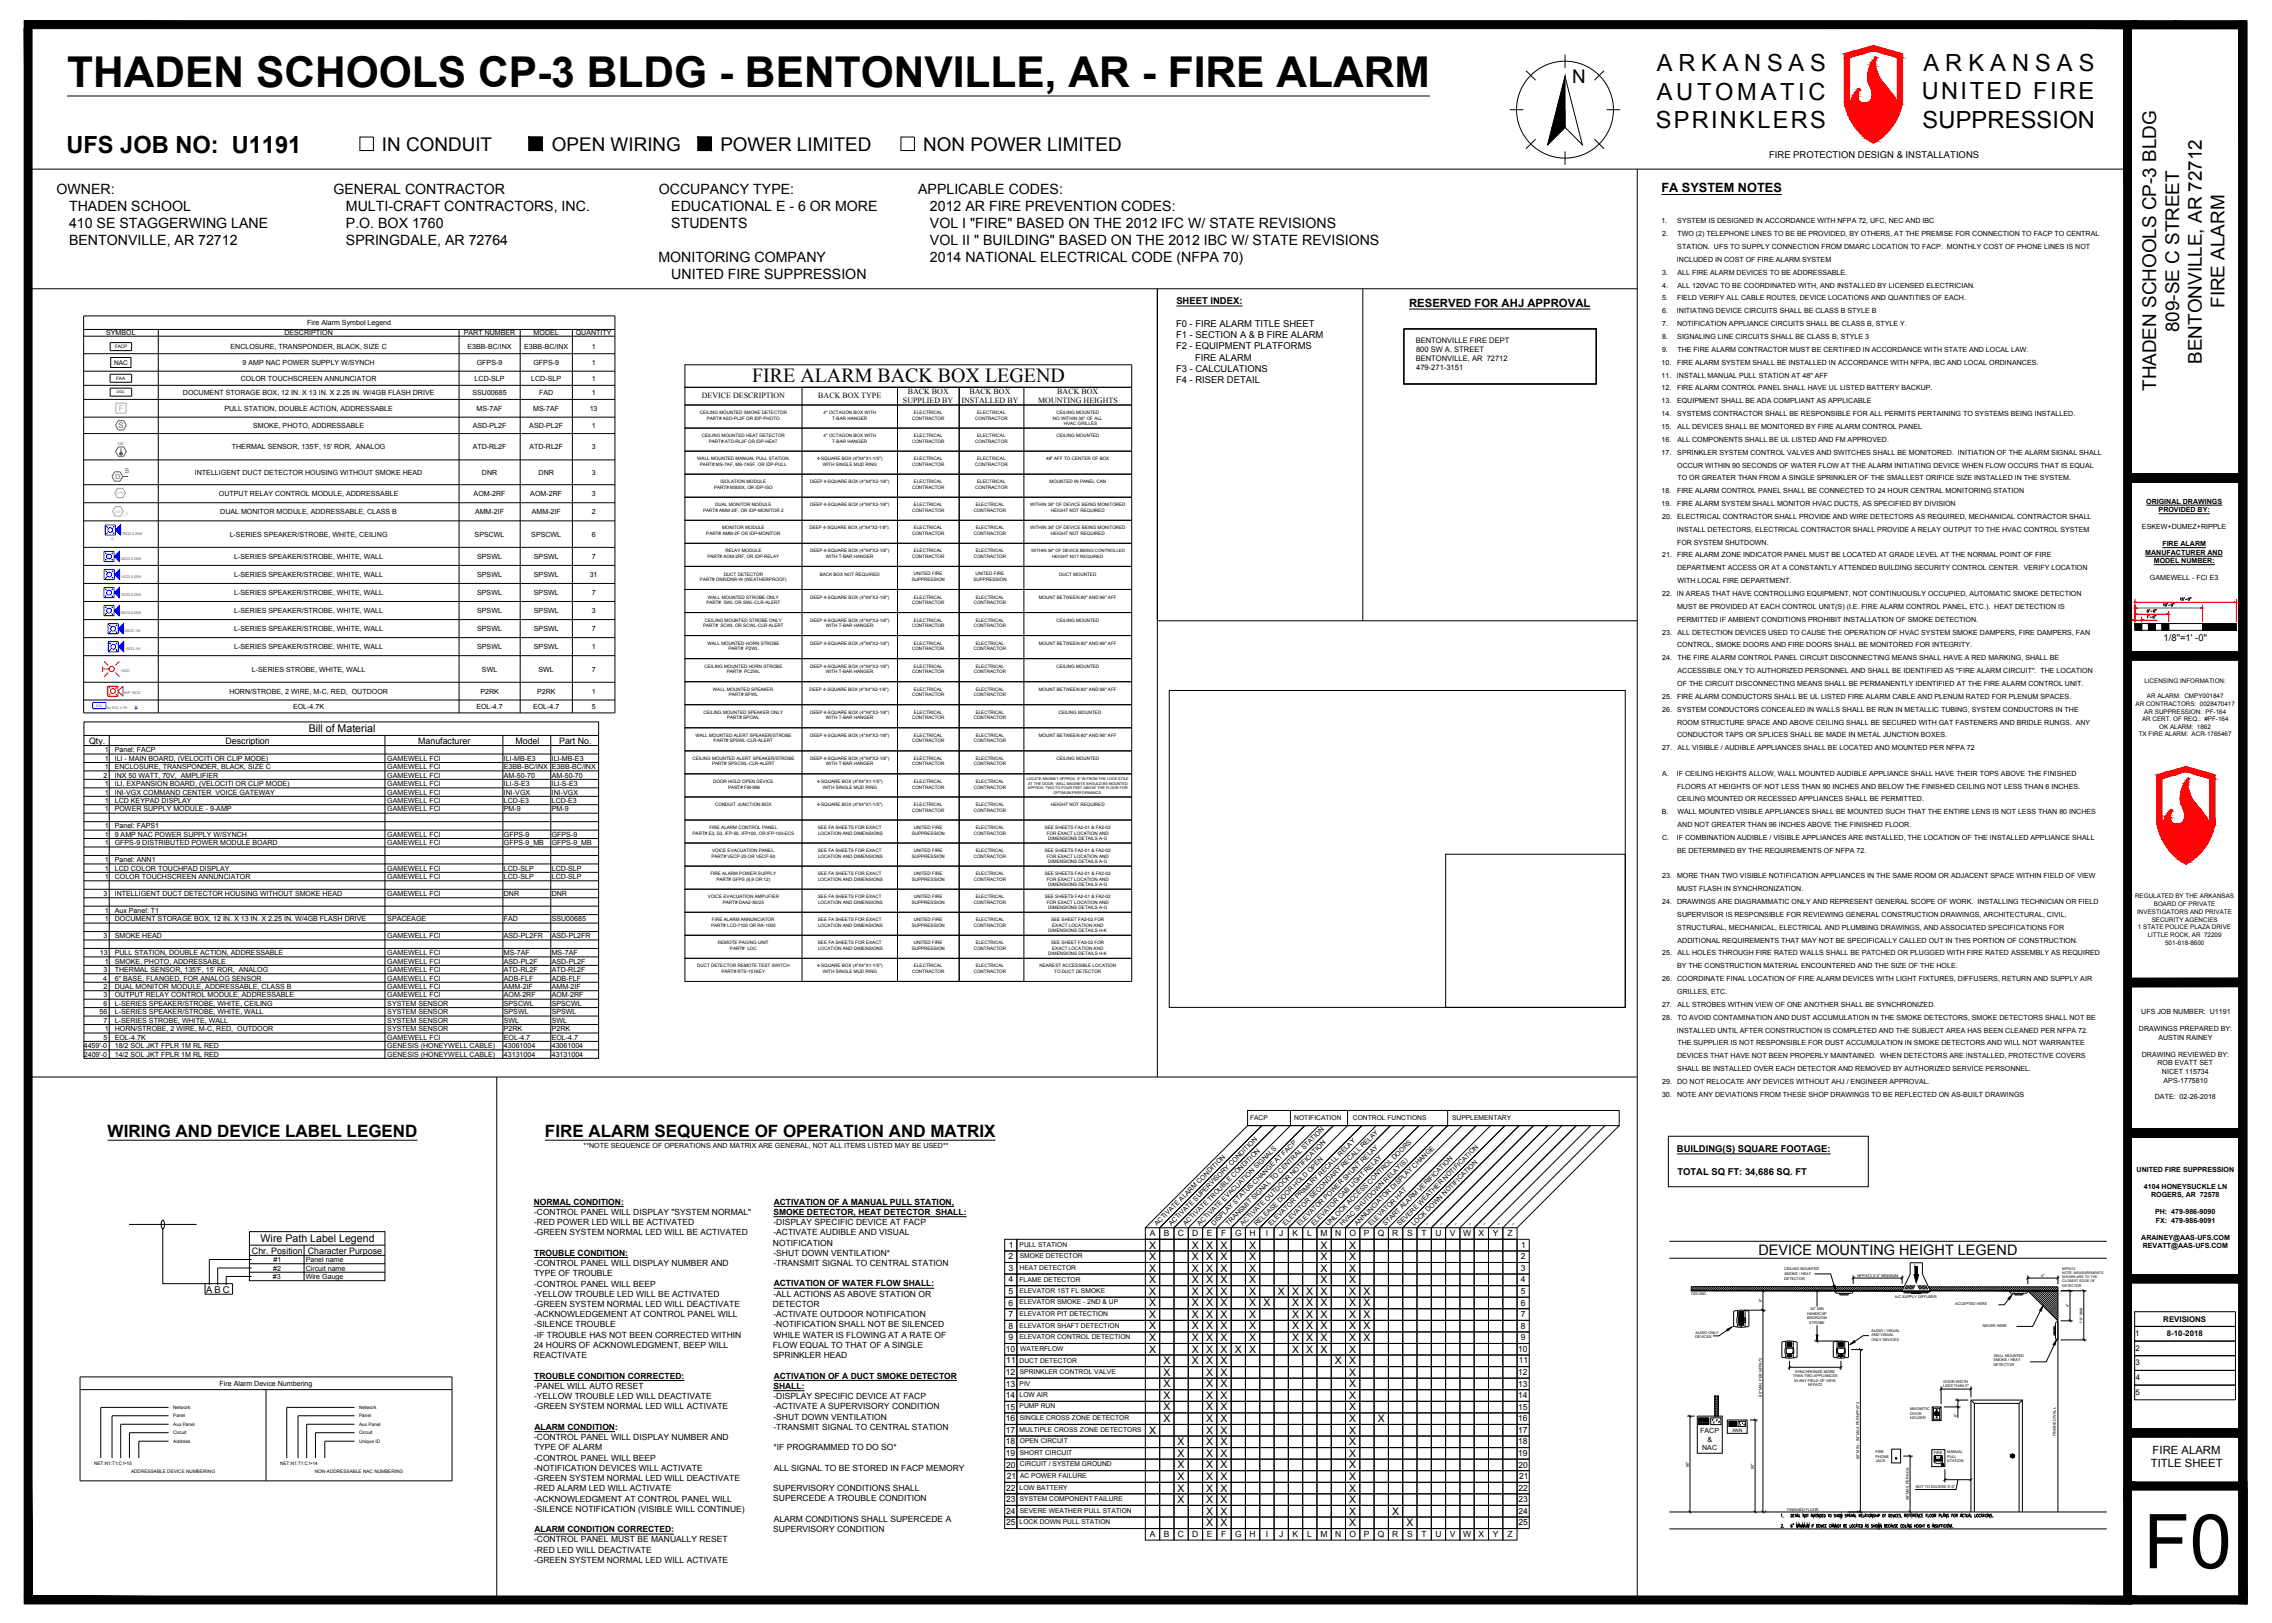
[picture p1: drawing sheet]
<svg xmlns="http://www.w3.org/2000/svg" width="1067mm" height="762mm" viewBox="0 0 1067 762" stroke-linecap="round" stroke-linejoin="round" font-family="sans-serif">
<defs><g id="words">
<text font-size="35.5" x="1007" y="736">F0</text>
<text font-size="20" x="32" y="41">THADEN SCHOOLS CP-3 BLDG - BENTONVILLE, AR - FIRE ALARM</text>
<g font-size="11.1">
<text x="778" y="33">A R K A N S A S</text>
<text x="903" y="33">A R K A N S A S</text>
<text x="778" y="47">AUTOMATIC</text>
<text x="902" y="47">UNITED FIRE</text>
<text x="777" y="60">SPRINKLERS</text>
<text x="903" y="60">SUPPRESSION</text>
<text x="31" y="72">UFS JOB NO: U1191</text>
</g>
<text font-size="9.4" x="353" y="179">FIRE ALARM BACK BOX LEGEND</text>
<g font-size="8.9">
<text x="738" y="39">N</text>
<text x="179" y="71">IN CONDUIT</text>
<text x="259" y="71">OPEN WIRING</text>
<text x="338" y="71">POWER LIMITED</text>
<text x="434" y="71">NON POWER LIMITED</text>
<text x="1044" y="145" transform="rotate(-90 1044 145)">FIRE ALARM</text>
<text x="1023" y="156" transform="rotate(-90 1023 156)">809-SE C STREET</text>
<text x="1034" y="171" transform="rotate(-90 1034 171)">BENTONVILLE, AR 72712</text>
<text x="1012" y="184" transform="rotate(-90 1012 184)">THADEN SCHOOLS CP-3 BLDG</text>
</g>
<g font-size="8">
<text x="51" y="534">WIRING AND DEVICE LABEL LEGEND</text>
<text x="256" y="534">FIRE ALARM SEQUENCE OF OPERATION AND MATRIX</text>
</g>
<text font-size="6.8" x="826" y="589">DEVICE MOUNTING HEIGHT LEGEND</text>
<g font-size="6.7">
<text x="27" y="91">OWNER:</text>
<text x="157" y="91">GENERAL CONTRACTOR</text>
<text x="309" y="91">OCCUPANCY TYPE:</text>
<text x="431" y="91">APPLICABLE CODES:</text>
<text x="32" y="99">THADEN SCHOOL</text>
<text x="162" y="99">MULTI-CRAFT CONTRACTORS, INC.</text>
<text x="315" y="99">EDUCATIONAL E - 6 OR MORE</text>
<text x="437" y="99">2012 AR FIRE PREVENTION CODES:</text>
<text x="32" y="107">410 SE STAGGERWING LANE</text>
<text x="162" y="107">P.O. BOX 1760</text>
<text x="315" y="107">STUDENTS</text>
<text x="437" y="107">VOL I &quot;FIRE&quot; BASED ON THE 2012 IFC W/ STATE REVISIONS</text>
<text x="32" y="115">BENTONVILLE, AR 72712</text>
<text x="162" y="115">SPRINGDALE, AR 72764</text>
<text x="437" y="115">VOL II &quot; BUILDING&quot; BASED ON THE 2012 IBC W/ STATE REVISIONS</text>
<text x="309" y="123">MONITORING COMPANY</text>
<text x="437" y="123">2014 NATIONAL ELECTRICAL CODE (NFPA 70)</text>
<text x="315" y="131">UNITED FIRE SUPPRESSION</text>
</g>
<text font-size="6" x="780" y="90">FA SYSTEM NOTES</text>
<g font-size="5.3">
<text x="662" y="144">RESERVED FOR AHJ APPROVAL</text>
<text x="1011" y="683">FIRE ALARM</text>
<text x="1010" y="689">TITLE SHEET</text>
</g>
<g font-size="5">
<text x="145" y="344">Bill of Material</text>
<text x="122" y="583">Wire Path Label Legend</text>
</g>
<g font-size="4.9">
<text x="540" y="586">X</text>
<text x="560" y="586">X</text>
<text x="566" y="586">X</text>
<text x="573" y="586">X</text>
<text x="587" y="586">X</text>
<text x="620" y="586">X</text>
<text x="634" y="586">X</text>
<text x="540" y="592">X</text>
<text x="560" y="592">X</text>
<text x="566" y="592">X</text>
<text x="573" y="592">X</text>
<text x="587" y="592">X</text>
<text x="620" y="592">X</text>
<text x="634" y="592">X</text>
<text x="540" y="597">X</text>
<text x="560" y="597">X</text>
<text x="566" y="597">X</text>
<text x="573" y="597">X</text>
<text x="587" y="597">X</text>
<text x="620" y="597">X</text>
<text x="634" y="597">X</text>
<text x="540" y="602">X</text>
<text x="560" y="602">X</text>
<text x="566" y="602">X</text>
<text x="573" y="602">X</text>
<text x="587" y="602">X</text>
<text x="620" y="602">X</text>
<text x="634" y="602">X</text>
<text x="540" y="608">X</text>
<text x="560" y="608">X</text>
<text x="566" y="608">X</text>
<text x="573" y="608">X</text>
<text x="587" y="608">X</text>
<text x="600" y="608">X</text>
<text x="607" y="608">X</text>
<text x="613" y="608">X</text>
<text x="620" y="608">X</text>
<text x="634" y="608">X</text>
<text x="640" y="608">X</text>
<text x="540" y="613">X</text>
<text x="560" y="613">X</text>
<text x="566" y="613">X</text>
<text x="573" y="613">X</text>
<text x="587" y="613">X</text>
<text x="593" y="613">X</text>
<text x="607" y="613">X</text>
<text x="613" y="613">X</text>
<text x="620" y="613">X</text>
<text x="634" y="613">X</text>
<text x="640" y="613">X</text>
<text x="540" y="619">X</text>
<text x="560" y="619">X</text>
<text x="566" y="619">X</text>
<text x="573" y="619">X</text>
<text x="587" y="619">X</text>
<text x="607" y="619">X</text>
<text x="613" y="619">X</text>
<text x="620" y="619">X</text>
<text x="634" y="619">X</text>
<text x="640" y="619">X</text>
<text x="540" y="624">X</text>
<text x="540" y="630">X</text>
<text x="560" y="624">X</text>
<text x="560" y="630">X</text>
<text x="566" y="624">X</text>
<text x="566" y="630">X</text>
<text x="573" y="624">X</text>
<text x="573" y="630">X</text>
<text x="587" y="630">X</text>
<text x="587" y="624">X</text>
<text x="607" y="624">X</text>
<text x="607" y="630">X</text>
<text x="613" y="624">X</text>
<text x="613" y="630">X</text>
<text x="620" y="624">X</text>
<text x="620" y="630">X</text>
<text x="634" y="624">X</text>
<text x="634" y="630">X</text>
<text x="640" y="624">X</text>
<text x="640" y="630">X</text>
<text x="540" y="635">X</text>
<text x="560" y="635">X</text>
<text x="566" y="635">X</text>
<text x="573" y="635">X</text>
<text x="580" y="635">X</text>
<text x="587" y="635">X</text>
<text x="607" y="635">X</text>
<text x="613" y="635">X</text>
<text x="620" y="635">X</text>
<text x="634" y="635">X</text>
<text x="546" y="640">X</text>
<text x="560" y="640">X</text>
<text x="566" y="640">X</text>
<text x="573" y="640">X</text>
<text x="627" y="640">X</text>
<text x="634" y="640">X</text>
<text x="546" y="646">X</text>
<text x="566" y="646">X</text>
<text x="573" y="646">X</text>
<text x="634" y="646">X</text>
<text x="546" y="651">X</text>
<text x="566" y="651">X</text>
<text x="573" y="651">X</text>
<text x="634" y="651">X</text>
<text x="546" y="657">X</text>
<text x="566" y="657">X</text>
<text x="573" y="657">X</text>
<text x="634" y="657">X</text>
<text x="546" y="662">X</text>
<text x="566" y="662">X</text>
<text x="573" y="662">X</text>
<text x="634" y="662">X</text>
<text x="546" y="668">X</text>
<text x="566" y="668">X</text>
<text x="573" y="668">X</text>
<text x="634" y="668">X</text>
<text x="647" y="668">X</text>
<text x="540" y="673">X</text>
<text x="566" y="673">X</text>
<text x="573" y="673">X</text>
<text x="634" y="673">X</text>
<text x="553" y="679">X</text>
<text x="553" y="684">X</text>
<text x="566" y="679">X</text>
<text x="566" y="684">X</text>
<text x="573" y="679">X</text>
<text x="573" y="684">X</text>
<text x="634" y="679">X</text>
<text x="634" y="684">X</text>
<text x="553" y="689">X</text>
<text x="566" y="689">X</text>
<text x="573" y="689">X</text>
<text x="634" y="689">X</text>
<text x="553" y="695">X</text>
<text x="566" y="695">X</text>
<text x="573" y="695">X</text>
<text x="634" y="695">X</text>
<text x="553" y="700">X</text>
<text x="566" y="700">X</text>
<text x="573" y="700">X</text>
<text x="634" y="700">X</text>
<text x="553" y="706">X</text>
<text x="566" y="706">X</text>
<text x="573" y="706">X</text>
<text x="634" y="706">X</text>
<text x="566" y="711">X</text>
<text x="573" y="711">X</text>
<text x="634" y="711">X</text>
<text x="654" y="711">X</text>
<text x="566" y="717">X</text>
<text x="573" y="717">X</text>
<text x="634" y="717">X</text>
<text x="660" y="717">X</text>
</g>
<g font-size="4.4">
<text x="831" y="74">FIRE PROTECTION DESIGN &amp; INSTALLATIONS</text>
<text x="552" y="143">SHEET INDEX:</text>
<text x="552" y="153">F0 - FIRE ALARM TITLE SHEET</text>
<text x="552" y="159">F1 - SECTION A &amp; B FIRE ALARM</text>
<text x="552" y="164">F2 - EQUIPMENT PLATFORMS</text>
<text x="561" y="169">FIRE ALARM</text>
<text x="552" y="175">F3 - CALCULATIONS</text>
<text x="552" y="180">F4 - RISER DETAIL</text>
<text x="1016" y="301">1/8&quot;=1' -0&quot;</text>
<text x="787" y="541">BUILDING(S) SQUARE FOOTAGE:</text>
<text x="788" y="551">TOTAL SQ FT: 34,686 SQ. FT</text>
<text x="97" y="607">A B C</text>
</g>
<g font-size="4.2">
<text x="42" y="350">Qty.</text>
<text x="106" y="350">Description</text>
<text x="196" y="350">Manufacturer</text>
<text x="242" y="350">Model</text>
<text x="263" y="350">Part No.</text>
<text x="118" y="589">Chr. Position</text>
<text x="145" y="589">Character Purpose</text>
</g>
<g font-size="4">
<text x="251" y="566">NORMAL CONDITION:</text>
<text x="363" y="566">ACTIVATION OF A MANUAL PULL STATION,</text>
<text x="251" y="570">-CONTROL PANEL WILL DISPLAY &quot;SYSTEM NORMAL&quot;</text>
<text x="251" y="575">-RED POWER LED WILL BE ACTIVATED</text>
<text x="363" y="570">SMOKE DETECTOR, HEAT DETECTOR SHALL:</text>
<text x="363" y="575">-DISPLAY SPECIFIC DEVICE AT FACP</text>
<text x="251" y="580">-GREEN SYSTEM NORMAL LED WILL BE ACTIVATED</text>
<text x="363" y="580">-ACTIVATE AUDIBLE AND VISUAL</text>
<text x="540" y="580">A</text>
<text x="547" y="580">B</text>
<text x="553" y="580">C</text>
<text x="560" y="580">D</text>
<text x="567" y="580">E</text>
<text x="573" y="580">F</text>
<text x="580" y="580">G</text>
<text x="587" y="580">H</text>
<text x="594" y="580">I</text>
<text x="601" y="580">J</text>
<text x="607" y="580">K</text>
<text x="614" y="580">L</text>
<text x="620" y="580">M</text>
<text x="627" y="580">N</text>
<text x="634" y="580">O</text>
<text x="640" y="580">P</text>
<text x="647" y="580">Q</text>
<text x="654" y="580">R</text>
<text x="661" y="580">S</text>
<text x="667" y="580">T</text>
<text x="674" y="580">U</text>
<text x="681" y="580">V</text>
<text x="687" y="580">W</text>
<text x="694" y="580">X</text>
<text x="701" y="580">Y</text>
<text x="708" y="580">Z</text>
<text x="363" y="585">NOTIFICATION</text>
<text x="474" y="586">1</text>
<text x="714" y="586">1</text>
<text x="251" y="590">TROUBLE CONDITION:</text>
<text x="363" y="590">-SHUT DOWN VENTILATION*</text>
<text x="474" y="591">2</text>
<text x="714" y="591">2</text>
<text x="251" y="594">-CONTROL PANEL WILL DISPLAY NUMBER AND</text>
<text x="251" y="599">TYPE OF TROUBLE</text>
<text x="363" y="594">-TRANSMIT SIGNAL TO CENTRAL STATION</text>
<text x="473" y="597">3</text>
<text x="714" y="597">3</text>
<text x="251" y="604">-CONTROL PANEL WILL BEEP</text>
<text x="363" y="604">ACTIVATION OF WATER FLOW SHALL:</text>
<text x="474" y="602">4</text>
<text x="714" y="602">4</text>
<text x="251" y="609">-YELLOW TROUBLE LED WILL BE ACTIVATED</text>
<text x="363" y="609">-ALL ACTIONS AS ABOVE STATION OR</text>
<text x="473" y="608">5</text>
<text x="714" y="608">5</text>
<text x="251" y="614">-GREEN SYSTEM NORMAL LED WILL DEACTIVATE</text>
<text x="363" y="614">DETECTOR</text>
<text x="474" y="613">6</text>
<text x="714" y="613">6</text>
<text x="251" y="618">-ACKNOWLEDGEMENT AT CONTROL PANEL WILL</text>
<text x="251" y="623">-SILENCE TROUBLE</text>
<text x="363" y="618">-ACTIVATE OUTDOOR NOTIFICATION</text>
<text x="363" y="623">-NOTIFICATION SHALL NOT BE SILENCED</text>
<text x="473" y="624">8</text>
<text x="473" y="618">7</text>
<text x="714" y="618">7</text>
<text x="714" y="624">8</text>
<text x="251" y="628">-IF TROUBLE HAS NOT BEEN CORRECTED WITHIN</text>
<text x="363" y="628">WHILE WATER IS FLOWING AT A RATE OF</text>
<text x="473" y="629">9</text>
<text x="714" y="629">9</text>
<text x="251" y="633">24 HOURS OF ACKNOWLEDGMENT, BEEP WILL</text>
<text x="363" y="633">FLOW EQUAL TO THAT OF A SINGLE</text>
<text x="472" y="635">10</text>
<text x="713" y="635">10</text>
<text x="251" y="638">REACTIVATE</text>
<text x="363" y="638">SPRINKLER HEAD</text>
<text x="473" y="640">11</text>
<text x="713" y="640">11</text>
<text x="251" y="647">TROUBLE CONDITION CORRECTED:</text>
<text x="363" y="647">ACTIVATION OF A DUCT SMOKE DETECTOR</text>
<text x="472" y="646">12</text>
<text x="713" y="646">12</text>
<text x="251" y="652">-PANEL WILL AUTO RESET</text>
<text x="363" y="652">SHALL:</text>
<text x="472" y="651">13</text>
<text x="713" y="651">13</text>
<text x="251" y="657">-YELLOW TROUBLE LED WILL DEACTIVATE</text>
<text x="363" y="657">-DISPLAY SPECIFIC DEVICE AT FACP</text>
<text x="472" y="656">14</text>
<text x="713" y="656">14</text>
<text x="251" y="662">-GREEN SYSTEM NORMAL LED WILL ACTIVATE</text>
<text x="363" y="662">-ACTIVATE A SUPERVISORY CONDITION</text>
<text x="472" y="662">15</text>
<text x="713" y="662">15</text>
<text x="251" y="671">ALARM CONDITION:</text>
<text x="363" y="667">-SHUT DOWN VENTILATION</text>
<text x="363" y="671">-TRANSMIT SIGNAL TO CENTRAL STATION</text>
<text x="472" y="667">16</text>
<text x="713" y="667">16</text>
<text x="251" y="676">-CONTROL PANEL WILL DISPLAY NUMBER AND</text>
<text x="472" y="673">17</text>
<text x="713" y="673">17</text>
<text x="251" y="681">TYPE OF ALARM</text>
<text x="363" y="681">*IF PROGRAMMED TO DO SO*</text>
<text x="472" y="684">19</text>
<text x="472" y="678">18</text>
<text x="713" y="684">19</text>
<text x="713" y="678">18</text>
<text x="251" y="686">-CONTROL PANEL WILL BEEP</text>
<text x="472" y="689">20</text>
<text x="713" y="689">20</text>
<text x="251" y="691">-NOTIFICATION DEVICES WILL ACTIVATE</text>
<text x="251" y="695">-GREEN SYSTEM NORMAL LED WILL DEACTIVATE</text>
<text x="363" y="690">ALL SIGNAL TO BE STORED IN FACP MEMORY</text>
<text x="473" y="694">21</text>
<text x="713" y="694">21</text>
<text x="251" y="700">-RED ALARM LED WILL ACTIVATE</text>
<text x="363" y="700">SUPERVISORY CONDITIONS SHALL</text>
<text x="472" y="700">22</text>
<text x="713" y="700">22</text>
<text x="251" y="705">-ACKNOWLEDGMENT AT CONTROL PANEL WILL</text>
<text x="363" y="705">SUPERCEDE A TROUBLE CONDITION</text>
<text x="472" y="705">23</text>
<text x="713" y="705">23</text>
<text x="251" y="710">-SILENCE NOTIFICATION (VISIBLE WILL CONTINUE)</text>
<text x="472" y="711">24</text>
<text x="713" y="711">24</text>
<text x="251" y="719">ALARM CONDITION CORRECTED:</text>
<text x="363" y="719">SUPERVISORY CONDITION</text>
<text x="363" y="714">ALARM CONDITIONS SHALL SUPERCEDE A</text>
<text x="472" y="716">25</text>
<text x="713" y="716">25</text>
<text x="251" y="724">-CONTROL PANEL MUST BE MANUALLY RESET</text>
<text x="540" y="722">A</text>
<text x="547" y="722">B</text>
<text x="553" y="722">C</text>
<text x="560" y="722">D</text>
<text x="567" y="722">E</text>
<text x="573" y="722">F</text>
<text x="580" y="722">G</text>
<text x="587" y="722">H</text>
<text x="594" y="722">I</text>
<text x="601" y="722">J</text>
<text x="607" y="722">K</text>
<text x="614" y="722">L</text>
<text x="620" y="722">M</text>
<text x="627" y="722">N</text>
<text x="634" y="722">O</text>
<text x="640" y="722">P</text>
<text x="647" y="722">Q</text>
<text x="654" y="722">R</text>
<text x="661" y="722">S</text>
<text x="667" y="722">T</text>
<text x="674" y="722">U</text>
<text x="681" y="722">V</text>
<text x="687" y="722">W</text>
<text x="694" y="722">X</text>
<text x="701" y="722">Y</text>
<text x="708" y="722">Z</text>
<text x="251" y="729">-RED LED WILL DEACTIVATE</text>
<text x="251" y="734">-GREEN SYSTEM NORMAL LED WILL ACTIVATE</text>
</g>
<g font-size="3.8">
<text x="426" y="185">BACK BOX</text>
<text x="455" y="185">BACK BOX</text>
<text x="496" y="185">BACK BOX</text>
<text x="330" y="187">DEVICE DESCRIPTION</text>
<text x="384" y="187">BACK BOX TYPE</text>
<text x="424" y="189">SUPPLIED BY</text>
<text x="451" y="189">INSTALLED BY</text>
<text x="487" y="189">MOUNTING HEIGHTS</text>
</g>
<text font-size="3.7" fill="#f0f" x="56" y="193">F</text>
<text font-size="3.7" fill="#37dd00" x="56" y="201">S</text>
<g font-size="3.7">
<text x="1016" y="620">REVISIONS</text>
<text x="1002" y="627">1</text>
<text x="1017" y="627">8-10-2018</text>
<text x="1003" y="634">2</text>
<text x="1003" y="641">3</text>
<text x="1003" y="648">4</text>
<text x="1003" y="655">5</text>
</g>
<g font-size="3.5">
<text x="665" y="161">BENTONVILLE FIRE DEPT</text>
<text x="665" y="165">800 SW A. STREET</text>
<text x="665" y="170">BENTONVILLE, AR 72712</text>
<text x="665" y="174">479-271-3151</text>
</g>
<g font-size="3.3">
<text x="780" y="105">1.</text>
<text x="788" y="105">SYSTEM IS DESIGNED IN ACCORDANCE WITH NFPA 72, UFC, NEC AND IBC</text>
<text x="780" y="111">2.</text>
<text x="788" y="111">TWO (2) TELEPHONE LINES TO BE BE PROVIDED, BY OTHERS, AT THE PREMISE FOR CONNECTION TO FACP TO CENTRAL</text>
<text x="788" y="117">STATION. UFS TO SUPPLY CONNECTION FROM DMARC LOCATION TO FACP. MONTHLY COST OF PHONE LINES IS NOT</text>
<text x="787" y="123">INCLUDED IN COST OF FIRE ALARM SYSTEM</text>
<text x="780" y="129">3.</text>
<text x="788" y="129">ALL FIRE ALARM DEVICES TO BE ADDRESSABLE.</text>
<text x="780" y="135">4.</text>
<text x="788" y="135">ALL 120VAC TO BE COORDINATED WITH, AND INSTALLED BY LICENSED ELECTRICIAN.</text>
<text x="780" y="141">5.</text>
<text x="787" y="141">FIELD VERIFY ALL CABLE ROUTES, DEVICE LOCATIONS AND QUANTITIES OF EACH.</text>
<text x="780" y="147">6.</text>
<text x="787" y="147">INITIATING DEVICE CIRCUITS SHALL BE CLASS B STYLE B</text>
<text x="144" y="153">Fire Alarm Symbol Legend</text>
<text x="780" y="153">7.</text>
<text x="787" y="153">NOTIFICATION APPLIANCE CIRCUITS SHALL BE CLASS B, STYLE Y.</text>
<text x="50" y="157">SYMBOL</text>
<text x="134" y="157">DESCRIPTION</text>
<text x="218" y="157">PART NUMBER</text>
<text x="251" y="157">MODEL</text>
<text x="270" y="157">QUANTITY</text>
<text x="780" y="159">8.</text>
<text x="788" y="159">SIGNALING LINE CIRCUITS SHALL BE CLASS B, STYLE 3</text>
<text x="108" y="164">ENCLOSURE, TRANSPONDER, BLACK, SIZE C</text>
<text x="220" y="164">E3BB-BC/INX</text>
<text x="246" y="164">E3BB-BC/INX</text>
<text x="278" y="164">1</text>
<text x="780" y="165">9.</text>
<text x="788" y="165">THE FIRE ALARM CONTRACTOR MUST BE CERTIFIED IN ACCORDANCE WITH STATE AND LOCAL LAW.</text>
<text x="114" y="171">9 AMP NAC POWER SUPPLY W/SYNCH</text>
<text x="224" y="171">GFPS-9</text>
<text x="250" y="171">GFPS-9</text>
<text x="278" y="171">1</text>
<text x="780" y="171">10.</text>
<text x="787" y="171">FIRE ALARM SYSTEM SHALL BE INSTALLED IN ACCORDANCE WITH NFPA, IBC AND LOCAL ORDINANCES.</text>
<text x="113" y="179">COLOR TOUCHSCREEN ANNUNCIATOR</text>
<text x="223" y="179">LCD-SLP</text>
<text x="249" y="179">LCD-SLP</text>
<text x="278" y="179">1</text>
<text x="780" y="177">11.</text>
<text x="787" y="177">INSTALL MANUAL PULL STATION AT 48&quot; AFF</text>
<text x="86" y="185">DOCUMENT STORAGE BOX, 12 IN. X 13 IN. X 2.25 IN. W/4GB FLASH DRIVE</text>
<text x="222" y="185">SSU00685</text>
<text x="253" y="185">FAD</text>
<text x="278" y="185">1</text>
<text x="780" y="183">12.</text>
<text x="787" y="183">FIRE ALARM CONTROL PANEL SHALL HAVE UL LISTED BATTERY BACKUP.</text>
<text x="780" y="189">13.</text>
<text x="787" y="189">EQUIPMENT SHALL BE ADA COMPLIANT AS APPLICABLE</text>
<text x="105" y="193">PULL STATION, DOUBLE ACTION, ADDRESSABLE</text>
<text x="224" y="193">MS-7AF</text>
<text x="250" y="193">MS-7AF</text>
<text x="277" y="193">13</text>
<text x="780" y="195">14.</text>
<text x="788" y="195">SYSTEMS CONTRACTOR SHALL BE RESPONSIBLE FOR ALL PERMITS PERTAINING TO SYSTEMS BEING INSTALLED.</text>
<text x="119" y="201">SMOKE, PHOTO, ADDRESSABLE</text>
<text x="222" y="201">ASD-PL2F</text>
<text x="249" y="201">ASD-PL2F</text>
<text x="278" y="201">1</text>
<text x="780" y="201">15.</text>
<text x="788" y="201">ALL DEVICES SHALL BE MONITORED BY FIRE ALARM CONTROL PANEL</text>
<text x="780" y="207">16.</text>
<text x="788" y="207">ALL COMPONENTS SHALL BE UL LISTED AND FM APPROVED.</text>
<text x="109" y="211">THERMAL SENSOR, 135'F, 15' ROR, ANALOG</text>
<text x="222" y="211">ATD-RL2F</text>
<text x="249" y="211">ATD-RL2F</text>
<text x="278" y="211">3</text>
<text x="780" y="213">17.</text>
<text x="788" y="213">SPRINKLER SYSTEM CONTROL VALVES AND SWITCHES SHALL BE MONITORED. INITIATION OF THE ALARM SIGNAL SHALL</text>
<text x="788" y="220">OCCUR WITHIN 90 SECONDS OF WATER FLOW AT THE ALARM INITIATING DEVICE WHEN FLOW OCCURS THAT IS EQUAL</text>
<text x="92" y="223">INTELLIGENT DUCT DETECTOR HOUSING WITHOUT SMOKE HEAD</text>
<text x="226" y="223">DNR</text>
<text x="253" y="223">DNR</text>
<text x="278" y="223">3</text>
<text x="788" y="226">TO OR GREATER THAN FROM A SINGLE SPRINKLER OF THE SMALLEST ORIFICE SIZE INSTALLED IN THE SYSTEM.</text>
<text x="103" y="233">OUTPUT RELAY CONTROL MODULE, ADDRESSABLE</text>
<text x="222" y="233">AOM-2RF</text>
<text x="249" y="233">AOM-2RF</text>
<text x="278" y="233">3</text>
<text x="780" y="232">18.</text>
<text x="787" y="232">FIRE ALARM CONTROL PANEL SHALL BE CONNECTED TO 24 HOUR CENTRAL MONITORING STATION</text>
<text x="780" y="238">19.</text>
<text x="787" y="238">FIRE ALARM SYSTEM SHALL MONITOR HVAC DUCTS, AS SPECIFIED BY DIVISION</text>
<text x="1008" y="237">ORIGINAL DRAWINGS</text>
<text x="103" y="241">DUAL MONITOR MODULE, ADDRESSABLE, CLASS B</text>
<text x="223" y="241">AMM-2IF</text>
<text x="250" y="241">AMM-2IF</text>
<text x="278" y="241">2</text>
<text x="780" y="244">20.</text>
<text x="787" y="244">ELECTRICAL CONTRACTOR SHALL PROVIDE AND WIRE DETECTORS AS REQUIRED, MECHANICAL CONTRACTOR SHALL</text>
<text x="1014" y="240">PROVIDED BY:</text>
<text x="108" y="252">L-SERIES SPEAKER/STROBE, WHITE, CEILING</text>
<text x="223" y="252">SPSCWL</text>
<text x="249" y="252">SPSCWL</text>
<text x="278" y="252">6</text>
<text x="787" y="250">INSTALL DETECTORS, ELECTRICAL CONTRACTOR SHALL PROVIDE A RELAY OUTPUT TO THE HVAC CONTROL SYSTEM</text>
<text x="1006" y="248">ESKEW+DUMEZ+RIPPLE</text>
<text x="787" y="256">FOR SYSTEM SHUTDOWN.</text>
<text x="1015" y="256">FIRE ALARM</text>
<text x="110" y="262">L-SERIES SPEAKER/STROBE, WHITE, WALL</text>
<text x="224" y="262">SPSWL</text>
<text x="251" y="262">SPSWL</text>
<text x="278" y="262">7</text>
<text x="780" y="262">21.</text>
<text x="787" y="262">FIRE ALARM ZONE INDICATOR PANEL MUST BE LOCATED AT GRADE LEVEL AT THE NORMAL POINT OF FIRE</text>
<text x="1007" y="260">MANUFACTURER AND</text>
<text x="787" y="268">DEPARTMENT ACCESS OR AT A CONSTANTLY ATTENDED BUILDING SECURITY CONTROL CENTER. VERIFY LOCATION</text>
<text x="1011" y="264">MODEL NUMBER:</text>
<text x="110" y="271">L-SERIES SPEAKER/STROBE, WHITE, WALL</text>
<text x="224" y="271">SPSWL</text>
<text x="251" y="271">SPSWL</text>
<text x="277" y="271">31</text>
<text x="788" y="274">WITH LOCAL FIRE DEPARTMENT.</text>
<text x="1009" y="272">GAMEWELL - FCI E3</text>
<text x="110" y="279">L-SERIES SPEAKER/STROBE, WHITE, WALL</text>
<text x="224" y="279">SPSWL</text>
<text x="251" y="279">SPSWL</text>
<text x="278" y="279">7</text>
<text x="780" y="280">22. IN AREAS THAT HAVE CONTROLLING EQUIPMENT, NOT CONTINUOUSLY OCCUPIED, AUTOMATIC SMOKE DETECTION</text>
<text x="110" y="288">L-SERIES SPEAKER/STROBE, WHITE, WALL</text>
<text x="224" y="288">SPSWL</text>
<text x="251" y="288">SPSWL</text>
<text x="278" y="288">3</text>
<text x="787" y="286">MUST BE PROVIDED AT EACH CONTROL UNIT(S) (I.E. FIRE ALARM CONTROL PANEL, ETC.). HEAT DETECTION IS</text>
<text x="787" y="292">PERMITTED IF AMBIENT CONDITIONS PROHIBIT INSTALLATION OF SMOKE DETECTION.</text>
<text x="110" y="296">L-SERIES SPEAKER/STROBE, WHITE, WALL</text>
<text x="224" y="296">SPSWL</text>
<text x="251" y="296">SPSWL</text>
<text x="278" y="296">7</text>
<text x="780" y="298">23.</text>
<text x="788" y="298">ALL DETECTION DEVICES USED TO CAUSE THE OPERATION OF HVAC SYSTEM SMOKE DAMPERS, FIRE DAMPERS, FAN</text>
<text x="110" y="305">L-SERIES SPEAKER/STROBE, WHITE, WALL</text>
<text x="224" y="305">SPSWL</text>
<text x="251" y="305">SPSWL</text>
<text x="278" y="305">1</text>
<text x="788" y="304">CONTROL, SMOKE DOORS AND FIRE DOORS SHALL BE MONITORED FOR INTEGRITY.</text>
<text x="780" y="310">24.</text>
<text x="788" y="310">THE FIRE ALARM CONTROL PANEL CIRCUIT DISCONNECTING MEANS SHALL HAVE A RED MARKING, SHALL BE</text>
<text x="118" y="315">L-SERIES STROBE, WHITE, WALL</text>
<text x="226" y="315">SWL</text>
<text x="253" y="315">SWL</text>
<text x="278" y="315">7</text>
<text x="788" y="316">ACCESSIBLE ONLY TO AUTHORIZED PERSONNEL AND SHALL BE IDENTIFIED AS &quot;FIRE ALARM CIRCUIT&quot;. THE LOCATION</text>
<text x="788" y="322">OF THE CIRCUIT DISCONNECTING MEANS SHALL BE PERMANENTLY IDENTIFIED AT THE FIRE ALARM CONTROL UNIT.</text>
<text x="108" y="326">HORN/STROBE, 2 WIRE, M-C, RED, OUTDOOR</text>
<text x="226" y="326">P2RK</text>
<text x="252" y="326">P2RK</text>
<text x="278" y="326">1</text>
<text x="780" y="328">25.</text>
<text x="787" y="328">FIRE ALARM CONDUCTORS SHALL BE UL LISTED FIRE ALARM CABLE AND PLENUM RATED FOR PLENUM SPACES.</text>
<text x="138" y="333">EOL-4.7K</text>
<text x="224" y="333">EOL-4.7</text>
<text x="250" y="333">EOL-4.7</text>
<text x="278" y="333">5</text>
<text x="780" y="334">26.</text>
<text x="788" y="334">SYSTEM CONDUCTORS CONCEALED IN WALLS SHALL BE RUN IN METALLIC TUBING, SYSTEM CONDUCTORS IN THE</text>
<text x="787" y="340">ROOM STRUCTURE SPACE AND ABOVE CEILING SHALL BE SECURED WITH GAT FASTENERS AND BRIDLE RUNGS. ANY</text>
<text x="788" y="346">CONDUCTOR TAPS OR SPLICES SHALL BE MADE IN METAL JUNCTION BOXES.</text>
<text x="49" y="353">1</text>
<text x="54" y="353">Panel: FACP</text>
<text x="780" y="352">27.</text>
<text x="788" y="352">ALL VISIBLE / AUDIBLE APPLIANCES SHALL BE LOCATED AND MOUNTED PER NFPA 72</text>
<text x="49" y="357">1</text>
<text x="54" y="357">ILI - MAIN BOARD, (VELOCITI OR CLIP MODE)</text>
<text x="182" y="357">GAMEWELL FCI</text>
<text x="237" y="357">ILI-MB-E3</text>
<text x="259" y="357">ILI-MB-E3</text>
<text x="49" y="365">2</text>
<text x="49" y="361">1</text>
<text x="54" y="361">ENCLOSURE, TRANSPONDER, BLACK, SIZE C</text>
<text x="54" y="365">INX 50 WATT, 70V, AMPLIFIER</text>
<text x="182" y="361">GAMEWELL FCI</text>
<text x="182" y="365">GAMEWELL FCI</text>
<text x="237" y="361">E3BB-BC/INX</text>
<text x="237" y="365">AM-50-70</text>
<text x="259" y="361">E3BB-BC/INX</text>
<text x="259" y="365">AM-50-70</text>
<text x="781" y="364">A.</text>
<text x="787" y="364">IF CEILING HEIGHTS ALLOW, WALL MOUNTED AUDIBLE APPLIANCE SHALL HAVE THEIR TOPS ABOVE THE FINISHED</text>
<text x="49" y="369">1</text>
<text x="54" y="369">ILI, EXPANSION BOARD, (VELOCITI OR CLIP MODE)</text>
<text x="182" y="369">GAMEWELL FCI</text>
<text x="237" y="369">ILI-S-E3</text>
<text x="259" y="369">ILI-S-E3</text>
<text x="787" y="370">FLOORS AT HEIGHTS OF NOT LESS THAN 90 INCHES AND BELOW THE FINISHED CEILING NOT LESS THAN 6 INCHES.</text>
<text x="49" y="373">1</text>
<text x="49" y="377">1</text>
<text x="54" y="373">INI-VGX COMMAND CENTER VOICE GATEWAY</text>
<text x="54" y="377">LCD KEYPAD DISPLAY</text>
<text x="182" y="373">GAMEWELL FCI</text>
<text x="182" y="377">GAMEWELL FCI</text>
<text x="237" y="373">INI-VGX</text>
<text x="237" y="377">LCD-E3</text>
<text x="259" y="373">INI-VGX</text>
<text x="259" y="377">LCD-E3</text>
<text x="788" y="376">CEILING MOUNTED OR RECESSED APPLIANCES SHALL BE PERMITTED.</text>
<text x="49" y="381">1</text>
<text x="54" y="381">POWER SUPPLY MODULE - 9-AMP</text>
<text x="182" y="381">GAMEWELL FCI</text>
<text x="237" y="381">PM-9</text>
<text x="259" y="381">PM-9</text>
<text x="780" y="382">B.</text>
<text x="788" y="382">WALL MOUNTED VISIBLE APPLIANCES SHALL BE MOUNTED SUCH THAT THE ENTIRE LENS IS NOT LESS THAN 80 INCHES</text>
<text x="49" y="389">1</text>
<text x="54" y="389">Panel: FAPS1</text>
<text x="788" y="388">AND NOT GREATER THAN 96 INCHES ABOVE THE FINISHED FLOOR.</text>
<text x="49" y="393">1</text>
<text x="54" y="393">9 AMP NAC POWER SUPPLY W/SYNCH</text>
<text x="182" y="393">GAMEWELL FCI</text>
<text x="237" y="393">GFPS-9</text>
<text x="259" y="393">GFPS-9</text>
<text x="780" y="394">C.</text>
<text x="787" y="394">IF COMBINATION AUDIBLE / VISIBLE APPLIANCES ARE INSTALLED, THE LOCATION OF THE INSTALLED APPLIANCE SHALL</text>
<text x="49" y="397">1</text>
<text x="54" y="397">GFPS-9 DISTRIBUTED POWER MODULE BOARD</text>
<text x="182" y="397">GAMEWELL FCI</text>
<text x="237" y="397">GFPS-9_MB</text>
<text x="259" y="397">GFPS-9_MB</text>
<text x="787" y="400">BE DETERMINED BY THE REQUIREMENTS OF NFPA 72.</text>
<text x="49" y="405">1</text>
<text x="54" y="405">Panel: ANN1</text>
<text x="49" y="409">1</text>
<text x="49" y="413">1</text>
<text x="54" y="409">LCD COLOR TOUCHPAD DISPLAY</text>
<text x="54" y="413">COLOR TOUCHSCREEN ANNUNCIATOR</text>
<text x="182" y="409">GAMEWELL FCI</text>
<text x="182" y="413">GAMEWELL FCI</text>
<text x="237" y="409">LCD-SLP</text>
<text x="237" y="413">LCD-SLP</text>
<text x="259" y="409">LCD-SLP</text>
<text x="259" y="413">LCD-SLP</text>
<text x="780" y="412">23.</text>
<text x="787" y="412">MORE THAN TWO VISIBLE NOTIFICATION APPLIANCES IN THE SAME ROOM OR ADJACENT SPACE WITHIN FIELD OF VIEW</text>
<text x="787" y="418">MUST FLASH IN SYNCHRONIZATION.</text>
<text x="49" y="421">3</text>
<text x="54" y="421">INTELLIGENT DUCT DETECTOR HOUSING WITHOUT SMOKE HEAD</text>
<text x="182" y="421">GAMEWELL FCI</text>
<text x="237" y="421">DNR</text>
<text x="259" y="421">DNR</text>
<text x="780" y="424">24.</text>
<text x="787" y="424">DRAWINGS ARE DIAGRAMMATIC ONLY AND REPRESENT GENERAL SCOPE OF WORK. INSTALLING TECHNICIAN OR FIELD</text>
<text x="49" y="429">1</text>
<text x="54" y="429">Aux Panel: T1</text>
<text x="788" y="431">SUPERVISOR IS RESPONSIBLE FOR REVIEWING GENERAL CONSTRUCTION DRAWINGS, ARCHITECTURAL, CIVIL,</text>
<text x="49" y="433">1</text>
<text x="54" y="433">DOCUMENT STORAGE BOX, 12 IN. X 13 IN. X 2.25 IN. W/4GB FLASH DRIVE</text>
<text x="182" y="433">SPACEAGE</text>
<text x="237" y="433">FAD</text>
<text x="259" y="433">SSU00685</text>
<text x="788" y="437">STRUCTURAL, MECHANICAL, ELECTRICAL AND PLUMBING DRAWINGS, AND ASSOCIATED SPECIFICATIONS FOR</text>
<text x="49" y="441">3</text>
<text x="54" y="441">SMOKE HEAD</text>
<text x="182" y="441">GAMEWELL FCI</text>
<text x="237" y="441">ASD-PL2FR</text>
<text x="259" y="441">ASD-PL2FR</text>
<text x="788" y="443">ADDITIONAL REQUIREMENTS THAT MAY NOT BE SPECIFICALLY CALLED OUT IN THIS PORTION OF CONSTRUCTION.</text>
<text x="47" y="448">13</text>
<text x="54" y="448">PULL STATION, DOUBLE ACTION, ADDRESSABLE</text>
<text x="182" y="448">GAMEWELL FCI</text>
<text x="237" y="448">MS-7AF</text>
<text x="259" y="448">MS-7AF</text>
<text x="780" y="449">25.</text>
<text x="788" y="449">ALL HOLES THROUGH FIRE RATED WALLS SHALL BE PATCHED OR PLUGGED WITH FIRE RATED ASSEMBLY AS REQUIRED</text>
<text x="49" y="452">1</text>
<text x="54" y="452">SMOKE, PHOTO, ADDRESSABLE</text>
<text x="182" y="452">GAMEWELL FCI</text>
<text x="237" y="452">ASD-PL2F</text>
<text x="259" y="452">ASD-PL2F</text>
<text x="787" y="455">BY THE CONSTRUCTION MATERIAL ENCOUNTERED AND THE SIZE OF THE HOLE.</text>
<text x="48" y="460">4</text>
<text x="49" y="456">3</text>
<text x="54" y="456">THERMAL SENSOR, 135'F, 15' ROR, ANALOG</text>
<text x="54" y="460">6&quot; BASE, FLANGED, FOR ANALOG SENSOR</text>
<text x="182" y="456">GAMEWELL FCI</text>
<text x="182" y="460">GAMEWELL FCI</text>
<text x="237" y="456">ATD-RL2F</text>
<text x="237" y="460">ADB-FLF</text>
<text x="259" y="456">ATD-RL2F</text>
<text x="259" y="460">ADB-FLF</text>
<text x="780" y="461">26.</text>
<text x="788" y="461">COORDINATE FINAL LOCATION OF FIRE ALARM DEVICES WITH LIGHT FIXTURES, DIFFUSERS, RETURN AND SUPPLY AIR</text>
<text x="49" y="464">2</text>
<text x="54" y="464">DUAL MONITOR MODULE, ADDRESSABLE, CLASS B</text>
<text x="182" y="464">GAMEWELL FCI</text>
<text x="237" y="464">AMM-2IF</text>
<text x="259" y="464">AMM-2IF</text>
<text x="788" y="467">GRILLES, ETC.</text>
<text x="49" y="468">3</text>
<text x="49" y="472">6</text>
<text x="54" y="468">OUTPUT RELAY CONTROL MODULE, ADDRESSABLE</text>
<text x="54" y="472">L-SERIES SPEAKER/STROBE, WHITE, CEILING</text>
<text x="182" y="468">GAMEWELL FCI</text>
<text x="182" y="472">SYSTEM SENSOR</text>
<text x="237" y="468">AOM-2RF</text>
<text x="237" y="472">SPSCWL</text>
<text x="259" y="468">AOM-2RF</text>
<text x="259" y="472">SPSCWL</text>
<text x="780" y="473">27.</text>
<text x="788" y="473">ALL STROBES WITHIN VIEW OF ONE ANOTHER SHALL BE SYNCHRONIZED.</text>
<text x="47" y="476">56</text>
<text x="54" y="476">L-SERIES SPEAKER/STROBE, WHITE, WALL</text>
<text x="182" y="476">SYSTEM SENSOR</text>
<text x="237" y="476">SPSWL</text>
<text x="259" y="476">SPSWL</text>
<text x="780" y="479">28.</text>
<text x="788" y="479">TO AVOID CONTAMINATION AND DUST ACCUMULATION IN THE SMOKE DETECTORS, SMOKE DETECTORS SHALL NOT BE</text>
<text x="1005" y="476">UFS JOB NUMBER: U1191</text>
<text x="49" y="480">7</text>
<text x="49" y="484">1</text>
<text x="54" y="480">L-SERIES STROBE, WHITE, WALL</text>
<text x="54" y="484">HORN/STROBE, 2 WIRE, M-C, RED, OUTDOOR</text>
<text x="182" y="480">SYSTEM SENSOR</text>
<text x="182" y="484">SYSTEM SENSOR</text>
<text x="237" y="480">SWL</text>
<text x="237" y="484">P2RK</text>
<text x="259" y="480">SWL</text>
<text x="259" y="484">P2RK</text>
<text x="787" y="485">INSTALLED UNTIL AFTER CONSTRUCTION IS COMPLETED AND THE SUBJECT AREA HAS BEEN CLEANED PER NFPA 72.</text>
<text x="1004" y="484">DRAWINGS PREPARED BY:</text>
<text x="49" y="488">5</text>
<text x="54" y="488">EOL-4.7K</text>
<text x="182" y="488">GAMEWELL FCI</text>
<text x="237" y="488">EOL-4.7</text>
<text x="259" y="488">EOL-4.7</text>
<text x="788" y="491">THE SUPPLIER IS NOT RESPONSIBLE FOR DUST ACCUMULATION IN SMOKE DETECTORS AND WILL NOT WARRANTEE</text>
<text x="1013" y="488">AUSTIN RAINEY</text>
<text x="39" y="492">4459'-0</text>
<text x="39" y="496">2409'-0</text>
<text x="54" y="492">18/2 SOL JKT FPLR 1M RL RED</text>
<text x="54" y="496">14/2 SOL JKT FPLR 1M RL RED</text>
<text x="182" y="492">GENESIS (HONEYWELL CABLE)</text>
<text x="182" y="496">GENESIS (HONEYWELL CABLE)</text>
<text x="237" y="492">43061004</text>
<text x="237" y="496">43131004</text>
<text x="259" y="492">43061004</text>
<text x="259" y="496">43131004</text>
<text x="787" y="497">DEVICES THAT HAVE NOT BEEN PROPERLY MAINTAINED. WHEN DETECTORS ARE INSTALLED, PROTECTIVE COVERS</text>
<text x="1006" y="496">DRAWING REVIEWED BY:</text>
<text x="788" y="503">SHALL BE INSTALLED OVER EACH DETECTOR AND REMOVED BY AUTHORIZED SERVICE PERSONNEL.</text>
<text x="1013" y="500">ROB EVATT SET</text>
<text x="780" y="509">29.</text>
<text x="787" y="509">DO NOT RELOCATE ANY DEVICES WITHOUT AHJ / ENGINEER APPROVAL.</text>
<text x="1015" y="504">NICET 115734</text>
<text x="1016" y="508">APS-1775810</text>
<text x="780" y="515">30.</text>
<text x="787" y="515">NOTE ANY DEVIATIONS FROM THESE SHOP DRAWINGS TO BE REFLECTED ON AS-BUILT DRAWINGS</text>
<text x="1012" y="516">DATE: 02-26-2018</text>
<text x="274" y="539">**NOTE SEQUENCE OF OPERATIONS AND MATRIX ARE GENERAL, NOT ALL ITEMS LISTED MAY BE USED**</text>
<text x="1003" y="550">UNITED FIRE SUPPRESSION</text>
<text x="1007" y="558">4104 HONEYSUCKLE LN</text>
<text x="1010" y="562">ROGERS, AR 72578</text>
<text x="1012" y="570">PH: 479-986-9090</text>
<text x="1012" y="574">FX: 479-986-9091</text>
<text x="1005" y="582">ARAINEY@AAS-UFS.COM</text>
<text x="1006" y="586">REVATT@AAS-UFS.COM</text>
<text x="128" y="593">#1</text>
<text x="144" y="593">Panel name</text>
<text x="128" y="597">#2</text>
<text x="144" y="597">Circuit name</text>
<text x="128" y="600">#3</text>
<text x="144" y="600">Wire Gauge</text>
<text x="103" y="651">Fire Alarm Device Numbering</text>
<text x="798" y="673">FACP</text>
<text x="802" y="677">&amp;</text>
<text x="799" y="681">NAC</text>
</g>
<g font-size="3.1">
<text x="54" y="171">NAC</text>
<text x="587" y="526">FACP</text>
<text x="608" y="526">NOTIFICATION</text>
<text x="635" y="526">CONTROL FUNCTIONS</text>
<text x="682" y="526">SUPPLEMENTARY</text>
<text x="543" y="576" transform="rotate(-45 543 576)">ACTIVATE ALARM CONDITION</text>
<text x="550" y="576" transform="rotate(-45 550 576)">ACTIVATE SUPERVISORY CONDITION</text>
<text x="557" y="576" transform="rotate(-45 557 576)">ACTIVATE TROUBLE CONDITION</text>
<text x="563" y="576" transform="rotate(-45 563 576)">ACTIVATE EVACUATION SIGNALS</text>
<text x="570" y="576" transform="rotate(-45 570 576)">DISPLAY STATUS CHANGE AT FACP</text>
<text x="577" y="575" transform="rotate(-45 577 575)">TRANSMIT SIGNAL TO CENTRAL STATION</text>
<text x="584" y="576" transform="rotate(-45 584 576)">ACTIVATE OUTDOOR NOTIFICATION</text>
<text x="590" y="576" transform="rotate(-45 590 576)">RELEASE DOOR HOLD OPEN</text>
<text x="597" y="576" transform="rotate(-45 597 576)">ELEVATOR PRIMARY RECALL RELAY</text>
<text x="604" y="576" transform="rotate(-45 604 576)">ELEVATOR SECONDARY RECALL RELAY</text>
<text x="610" y="576" transform="rotate(-45 610 576)">ELEVATOR POWER SHUNT RELAY</text>
<text x="617" y="576" transform="rotate(-45 617 576)">ELEVATOR CAB LIGHT RELAY</text>
<text x="624" y="576" transform="rotate(-45 624 576)">UNLOCK ACCESS CONTROL DOORS</text>
<text x="630" y="576" transform="rotate(-45 630 576)">HVAC SHUTDOWN RELAY(S)</text>
<text x="637" y="576" transform="rotate(-45 637 576)">ANNUNCIATOR DISPLAY CHANGE</text>
<text x="644" y="576" transform="rotate(-45 644 576)">ELEVATOR HAT</text>
<text x="651" y="576" transform="rotate(-45 651 576)">START ALARM VERIFICATION</text>
<text x="657" y="576" transform="rotate(-45 657 576)">SEVERE WEATHER NOTIFICATION</text>
<text x="664" y="576" transform="rotate(-45 664 576)">LOCK DOWN NOTIFICATION</text>
<text x="670" y="576" transform="rotate(-45 670 576)">-</text>
<text x="677" y="576" transform="rotate(-45 677 576)">-</text>
<text x="684" y="576" transform="rotate(-43 684 576)">-</text>
<text x="691" y="576" transform="rotate(-45 691 576)">-</text>
<text x="697" y="576" transform="rotate(-43 697 576)">-</text>
<text x="704" y="576" transform="rotate(-45 704 576)">-</text>
<text x="711" y="576" transform="rotate(-43 711 576)">-</text>
<text x="479" y="585">PULL STATION</text>
<text x="479" y="591">SMOKE DETECTOR</text>
<text x="479" y="596">HEAT DETECTOR</text>
<text x="479" y="602">FLAME DETECTOR</text>
<text x="479" y="607">ELEVATOR 1ST FL SMOKE</text>
<text x="479" y="612">ELEVATOR SMOKE - 2ND &amp; UP</text>
<text x="479" y="618">ELEVATOR PIT DETECTION</text>
<text x="479" y="623">ELEVATOR SHAFT DETECTION</text>
<text x="479" y="629">ELEVATOR CONTROL DETECTION</text>
<text x="479" y="634">WATERFLOW</text>
<text x="479" y="640">DUCT DETECTOR</text>
<text x="479" y="645">SPRINKLER CONTROL VALVE</text>
<text x="479" y="651">PIV</text>
<text x="479" y="656">LOW AIR</text>
<text x="479" y="661">PUMP RUN</text>
<text x="479" y="667">SINGLE CROSS ZONE DETECTOR</text>
<text x="479" y="672">MULTIPLE CROSS ZONE DETECTORS</text>
<text x="479" y="678">OPEN CIRCUIT</text>
<text x="479" y="683">SHORT CIRCUIT</text>
<text x="479" y="688">CIRCUIT / SYSTEM GROUND</text>
<text x="479" y="694">AC POWER FAILURE</text>
<text x="479" y="699">LOW BATTERY</text>
<text x="479" y="705">SYSTEM COMPONENT FAILURE</text>
<text x="479" y="710">SEVERE WEATHER PULL STATION</text>
<text x="479" y="716">LOCK DOWN PULL STATION</text>
</g>
<g font-size="3.1" fill="#37dd00">
<text x="59" y="222">S</text>
<text x="54" y="225">D</text>
</g>
<g font-size="3">
<text x="1007" y="321">LICENSING INFORMATION:</text>
<text x="1008" y="328">AR ALARM: CMPY001847</text>
<text x="1003" y="331">AR CONTRACTORS: 0028470417</text>
<text x="1007" y="335">AR SUPPRESSION: PF-164</text>
<text x="1006" y="339">AR CERT. OF REQ.: #PF-164</text>
<text x="1004" y="346">TX FIRE ALARM: ACR-1765467</text>
<text x="1014" y="342">OK ALARM: 1862</text>
<text x="1003" y="422">REGULATED BY THE ARKANSAS</text>
<text x="1011" y="425">BOARD OF PRIVATE</text>
<text x="1003" y="429">INVESTIGATORS AND PRIVATE</text>
<text x="1004" y="436">1 STATE POLICE PLAZA DRIVE</text>
<text x="1010" y="433">SECURITY AGENCIES</text>
<text x="1008" y="440">LITTLE ROCK, AR 72209</text>
<text x="1017" y="444">501-618-8600</text>
</g>
<g font-size="2.2">
<text x="54" y="164">FACP</text>
<text x="55" y="178">FAA</text>
<text x="329" y="194">CEILING MOUNTED SMOKE DETECTOR</text>
<text x="332" y="197">PART# ASD-PL2F OR IDP-PHOTO</text>
<text x="387" y="194">4&quot; OCTAGON BOX WITH</text>
<text x="391" y="197">T-BAR HANGER</text>
<text x="428" y="197">CONTRACTOR</text>
<text x="429" y="194">ELECTRICAL</text>
<text x="458" y="197">CONTRACTOR</text>
<text x="459" y="194">ELECTRICAL</text>
<text x="494" y="197">NO WITHIN 36&quot; OF ALL</text>
<text x="496" y="194">CEILING MOUNTED</text>
<text x="499" y="200">HVAC GRILLES</text>
<text x="330" y="205">CEILING MOUNTED HEAT DETECTOR</text>
<text x="333" y="208">PART# ATD-RL2F OR IDP-HEAT</text>
<text x="387" y="205">4&quot; OCTAGON BOX WITH</text>
<text x="391" y="208">T-BAR HANGER</text>
<text x="428" y="208">CONTRACTOR</text>
<text x="429" y="205">ELECTRICAL</text>
<text x="458" y="208">CONTRACTOR</text>
<text x="459" y="205">ELECTRICAL</text>
<text x="496" y="205">CEILING MOUNTED</text>
<text x="327" y="216">WALL MOUNTED MANUAL PULL STATION.</text>
<text x="329" y="219">PART# MS-7AF, MS-7ASF, OR IDP-PULL</text>
<text x="384" y="216">4-SQUARE BOX (4&quot;X4&quot;X1-1/5&quot;)</text>
<text x="386" y="219">WITH SINGLE MUD RING</text>
<text x="428" y="219">CONTRACTOR</text>
<text x="429" y="216">ELECTRICAL</text>
<text x="458" y="219">CONTRACTOR</text>
<text x="459" y="216">ELECTRICAL</text>
<text x="491" y="216">48&quot; AFF TO CENTER OF BOX</text>
<text x="338" y="227">ISOLATION MODULE</text>
<text x="380" y="227">DEEP 4-SQUARE BOX (4&quot;X4&quot;X2-1/8&quot;)</text>
<text x="429" y="227">ELECTRICAL</text>
<text x="459" y="227">ELECTRICAL</text>
<text x="493" y="227">MOUNTED IN PANEL CAN</text>
<text x="335" y="230">PART# M500X, OR IDP-ISO</text>
<text x="428" y="230">CONTRACTOR</text>
<text x="458" y="230">CONTRACTOR</text>
<text x="336" y="238">DUAL MONITOR MODULE</text>
<text x="380" y="238">DEEP 4-SQUARE BOX (4&quot;X4&quot;X2-1/8&quot;)</text>
<text x="429" y="238">ELECTRICAL</text>
<text x="458" y="238">ELECTRICAL</text>
<text x="484" y="238">WITHIN 36&quot; OF DEVICE BEING MONITORED</text>
<text x="330" y="240">PART# AMM-2IF, OR IDP-MONITOR 2</text>
<text x="428" y="240">CONTRACTOR</text>
<text x="457" y="240">CONTRACTOR</text>
<text x="493" y="240">HEIGHT NOT REQUIRED</text>
<text x="332" y="251">PART# AMM-2F OR IDP-MONITOR</text>
<text x="339" y="249">MONITOR MODULE</text>
<text x="380" y="249">DEEP 4-SQUARE BOX (4&quot;X4&quot;X2-1/8&quot;).</text>
<text x="428" y="251">CONTRACTOR</text>
<text x="429" y="249">ELECTRICAL</text>
<text x="457" y="251">CONTRACTOR</text>
<text x="458" y="249">ELECTRICAL</text>
<text x="484" y="249">WITHIN 36&quot; OF DEVICE BEING MONITORED</text>
<text x="493" y="251">HEIGHT NOT REQUIRED</text>
<text x="332" y="262">PART# AOM-2RF, OR IDP-RELAY</text>
<text x="341" y="259">RELAY MODULE</text>
<text x="380" y="259">DEEP 4-SQUARE BOX (4&quot;X4&quot;X2-1/8&quot;)</text>
<text x="388" y="262">WITH T-BAR HANGER</text>
<text x="428" y="262">CONTRACTOR</text>
<text x="429" y="259">ELECTRICAL</text>
<text x="457" y="262">CONTRACTOR</text>
<text x="458" y="259">ELECTRICAL</text>
<text x="329" y="273">PART# DNR/DNR-W (WEATHERPROOF)</text>
<text x="340" y="270">DUCT DETECTOR</text>
<text x="385" y="270">BACK BOX NOT REQUIRED</text>
<text x="428" y="273">SUPPRESSION</text>
<text x="429" y="270">UNITED FIRE</text>
<text x="457" y="273">SUPPRESSION</text>
<text x="458" y="270">UNITED FIRE</text>
<text x="497" y="270">DUCT MOUNTED</text>
<text x="332" y="281">WALL MOUNTED STROBE ONLY</text>
<text x="380" y="281">DEEP 4-SQUARE BOX (4&quot;X4&quot;X2-1/8&quot;)</text>
<text x="429" y="281">ELECTRICAL</text>
<text x="458" y="281">ELECTRICAL</text>
<text x="488" y="281">MOUNT BETWEEN 80&quot; AND 96&quot; AFF</text>
<text x="332" y="284">PART# SWL OR SWL-CLR-ALERT</text>
<text x="428" y="284">CONTRACTOR</text>
<text x="457" y="284">CONTRACTOR</text>
<text x="331" y="292">CEILING MOUNTED STROBE ONLY</text>
<text x="380" y="292">DEEP 4-SQUARE BOX (4&quot;X4&quot;X2-1/8&quot;)</text>
<text x="429" y="292">ELECTRICAL</text>
<text x="458" y="292">ELECTRICAL</text>
<text x="496" y="292">CEILING MOUNTED</text>
<text x="330" y="294">PART# SCWL OR SCWL-CLR-ALERT</text>
<text x="388" y="294">WITH T-BAR HANGER</text>
<text x="428" y="294">CONTRACTOR</text>
<text x="457" y="294">CONTRACTOR</text>
<text x="332" y="303">WALL MOUNTED HORN STROBE</text>
<text x="342" y="305">PART# P2WL</text>
<text x="380" y="303">DEEP 4-SQUARE BOX (4&quot;X4&quot;X2-1/8&quot;)</text>
<text x="428" y="305">CONTRACTOR</text>
<text x="429" y="303">ELECTRICAL</text>
<text x="457" y="305">CONTRACTOR</text>
<text x="458" y="303">ELECTRICAL</text>
<text x="488" y="303">MOUNT BETWEEN 80&quot; AND 96&quot; AFF</text>
<text x="331" y="314">CEILING MOUNTED HORN STROBE</text>
<text x="341" y="316">PART# PC2WL</text>
<text x="380" y="314">DEEP 4-SQUARE BOX (4&quot;X4&quot;X2-1/8&quot;)</text>
<text x="388" y="316">WITH T-BAR HANGER</text>
<text x="428" y="316">CONTRACTOR</text>
<text x="429" y="314">ELECTRICAL</text>
<text x="457" y="316">CONTRACTOR</text>
<text x="458" y="314">ELECTRICAL</text>
<text x="496" y="314">CEILING MOUNTED</text>
<text x="335" y="324">WALL MOUNTED SPEAKER.</text>
<text x="342" y="327">PART# SPWL</text>
<text x="380" y="324">DEEP 4-SQUARE BOX (4&quot;X4&quot;X2-1/8&quot;).</text>
<text x="428" y="327">CONTRACTOR</text>
<text x="429" y="324">ELECTRICAL</text>
<text x="457" y="327">CONTRACTOR</text>
<text x="458" y="324">ELECTRICAL</text>
<text x="488" y="324">MOUNT BETWEEN 80&quot; AND 96&quot; AFF</text>
<text x="330" y="335">CEILING MOUNTED SPEAKER ONLY</text>
<text x="380" y="335">DEEP 4-SQUARE BOX (4&quot;X4&quot;X2-1/8&quot;)</text>
<text x="429" y="335">ELECTRICAL</text>
<text x="458" y="335">ELECTRICAL</text>
<text x="497" y="335">CEILING MOUNTED</text>
<text x="341" y="338">PART# SPCWL</text>
<text x="388" y="338">WITH T-BAR HANGER</text>
<text x="428" y="338">CONTRACTOR</text>
<text x="457" y="338">CONTRACTOR</text>
<text x="327" y="346">WALL MOUNTED ALERT SPEAKER/STROBE</text>
<text x="380" y="346">DEEP 4-SQUARE BOX (4&quot;X4&quot;X2-1/8&quot;)</text>
<text x="429" y="346">ELECTRICAL</text>
<text x="458" y="346">ELECTRICAL</text>
<text x="488" y="346">MOUNT BETWEEN 80&quot; AND 96&quot; AFF</text>
<text x="335" y="349">PART# SPSWL-CLR-ALERT</text>
<text x="428" y="349">CONTRACTOR</text>
<text x="457" y="349">CONTRACTOR</text>
<text x="325" y="357">CEILING MOUNTED ALERT SPEAKER/STROBE</text>
<text x="334" y="359">PART# SPSCWL-CLR-ALERT</text>
<text x="380" y="357">DEEP 4-SQUARE BOX (4&quot;X4&quot;X2-1/8&quot;)</text>
<text x="388" y="359">WITH T-BAR HANGER</text>
<text x="428" y="359">CONTRACTOR</text>
<text x="429" y="357">ELECTRICAL</text>
<text x="457" y="359">CONTRACTOR</text>
<text x="458" y="357">ELECTRICAL</text>
<text x="496" y="357">CEILING MOUNTED</text>
<text x="335" y="368">DOOR HOLD OPEN DEVICE</text>
<text x="342" y="370">PART# FM-996</text>
<text x="384" y="368">4-SQUARE BOX (4&quot;X4&quot;X1-1/5&quot;)</text>
<text x="386" y="370">WITH SINGLE MUD RING</text>
<text x="428" y="370">CONTRACTOR</text>
<text x="429" y="368">ELECTRICAL</text>
<text x="457" y="370">CONTRACTOR</text>
<text x="458" y="368">ELECTRICAL</text>
<text x="336" y="378">CONDUIT JUNCTION BOX</text>
<text x="384" y="378">4-SQUARE BOX (4&quot;X4&quot;X1-1/5&quot;)</text>
<text x="428" y="381">CONTRACTOR</text>
<text x="429" y="378">ELECTRICAL</text>
<text x="457" y="381">CONTRACTOR</text>
<text x="458" y="378">ELECTRICAL</text>
<text x="493" y="378">HEIGHT NOT REQUIRED</text>
<text x="333" y="389">FIRE ALARM CONTROL PANEL</text>
<text x="384" y="389">SEE FA SHEETS FOR EXACT</text>
<text x="429" y="389">UNITED FIRE</text>
<text x="458" y="389">ELECTRICAL</text>
<text x="491" y="389">SEE SHEETS FA2-01 &amp; FA2-02</text>
<text x="325" y="392">PART# E3, S3, IFP-50, IFP100, OR IFP-100-ECS</text>
<text x="384" y="392">LOCATION AND DIMENSIONS</text>
<text x="428" y="392">SUPPRESSION</text>
<text x="457" y="392">CONTRACTOR</text>
<text x="491" y="392">FOR EXACT LOCATION AND</text>
<text x="492" y="394">DIMENSIONS DETAILS A-G</text>
<text x="334" y="400">VOICE EVACUATION PANEL.</text>
<text x="384" y="400">SEE FA SHEETS FOR EXACT</text>
<text x="429" y="400">UNITED FIRE</text>
<text x="458" y="400">ELECTRICAL</text>
<text x="491" y="400">SEE SHEETS FA2-01 &amp; FA2-02</text>
<text x="334" y="403">PART# VECP-25 OR VECP-50</text>
<text x="384" y="403">LOCATION AND DIMENSIONS</text>
<text x="428" y="403">SUPPRESSION</text>
<text x="457" y="403">CONTRACTOR</text>
<text x="491" y="403">FOR EXACT LOCATION AND</text>
<text x="492" y="405">DIMENSIONS DETAILS A-G</text>
<text x="334" y="411">FIRE ALARM POWER SUPPLY</text>
<text x="336" y="414">PART# GFPS (6,9 OR 12)</text>
<text x="384" y="411">SEE FA SHEETS FOR EXACT</text>
<text x="384" y="414">LOCATION AND DIMENSIONS</text>
<text x="428" y="413">SUPPRESSION</text>
<text x="429" y="411">UNITED FIRE</text>
<text x="457" y="414">CONTRACTOR</text>
<text x="458" y="411">ELECTRICAL</text>
<text x="491" y="411">SEE SHEETS FA2-01 &amp; FA2-02</text>
<text x="491" y="414">FOR EXACT LOCATION AND</text>
<text x="492" y="416">DIMENSIONS DETAILS A-G</text>
<text x="332" y="422">VOICE EVACUATION AMPLIFIER</text>
<text x="339" y="424">PART# DAA2-50/25</text>
<text x="384" y="422">SEE FA SHEETS FOR EXACT</text>
<text x="384" y="424">LOCATION AND DIMENSIONS</text>
<text x="428" y="424">SUPPRESSION</text>
<text x="429" y="422">UNITED FIRE</text>
<text x="457" y="424">CONTRACTOR</text>
<text x="458" y="422">ELECTRICAL</text>
<text x="491" y="422">SEE SHEETS FA2-01 &amp; FA2-02</text>
<text x="491" y="424">FOR EXACT LOCATION AND</text>
<text x="492" y="427">DIMENSIONS DETAILS A-G</text>
<text x="334" y="435">PART# LCD-7100 OR RA-1000</text>
<text x="334" y="433">FIRE ALARM ANNUNCIATOR</text>
<text x="384" y="433">SEE FA SHEETS FOR EXACT</text>
<text x="384" y="435">LOCATION AND DIMENSIONS</text>
<text x="428" y="435">SUPPRESSION</text>
<text x="429" y="433">UNITED FIRE</text>
<text x="457" y="435">CONTRACTOR</text>
<text x="458" y="433">ELECTRICAL</text>
<text x="492" y="438">DIMENSIONS DETAILS H-K</text>
<text x="494" y="433">SEE SHEET FA2-02 FOR</text>
<text x="494" y="435">EXACT LOCATION AND</text>
<text x="337" y="443">REMOTE PAGING UNIT</text>
<text x="384" y="443">SEE FA SHEETS FOR EXACT</text>
<text x="429" y="443">UNITED FIRE</text>
<text x="458" y="443">ELECTRICAL</text>
<text x="494" y="443">SEE SHEET FA2-02 FOR</text>
<text x="343" y="446">PART# LOC</text>
<text x="384" y="446">LOCATION AND DIMENSIONS</text>
<text x="428" y="446">SUPPRESSION</text>
<text x="457" y="446">CONTRACTOR</text>
<text x="492" y="449">DIMENSIONS DETAILS H-K</text>
<text x="494" y="446">EXACT LOCATION AND</text>
<text x="327" y="454">DUCT DETECTOR REMOTE TEST SWITCH</text>
<text x="384" y="454">4-SQUARE BOX (4&quot;X4&quot;X1-1/5&quot;)</text>
<text x="429" y="454">ELECTRICAL</text>
<text x="458" y="454">ELECTRICAL</text>
<text x="488" y="454">NEAREST ACCESSIBLE LOCATION</text>
<text x="339" y="457">PART# RTS-151KEY</text>
<text x="386" y="457">WITH SINGLE MUD RING</text>
<text x="428" y="457">CONTRACTOR</text>
<text x="457" y="457">CONTRACTOR</text>
<text x="495" y="457">TO DUCT DETECTOR</text>
<text x="81" y="662">Network</text>
<text x="81" y="666">Panel</text>
<text x="169" y="662">Network</text>
<text x="169" y="666">Panel</text>
<text x="81" y="669">Aux Panel</text>
<text x="169" y="669">Aux Panel</text>
<text x="81" y="673">Circuit</text>
<text x="81" y="677">Address</text>
<text x="169" y="673">Circuit</text>
<text x="169" y="677">Unique ID</text>
<text x="813" y="672">ANN</text>
<text x="44" y="688">NET:N1:T1:C1•15</text>
<text x="131" y="688">NET:N1:T1:C1•14</text>
<text x="62" y="692">ADDRESSABLE DEVICE NUMBERING</text>
<text x="148" y="692">NON-ADDRESSABLE NAC NUMBERING</text>
</g>
<g font-size="2.1">
<text x="484" y="259">WITHIN 36&quot; OF DEVICE BEING CONTROLLED</text>
<text x="494" y="262">HEIGHT NOT REQUIRED</text>
</g>
<g font-size="1.8">
<text x="838" y="596">CEILING MOUNTED</text>
<text x="838" y="599">SMOKE / HEAT</text>
<text x="872" y="600">NFPA72 3'-0&quot; MINIMUM</text>
<text x="958" y="600">4&quot;</text>
<text x="838" y="601">DETECTOR</text>
<text x="794" y="608">CEILING</text>
<text x="827" y="611" transform="rotate(-90 827 611)">6&quot;</text>
<text x="890" y="609">A/C SUPPLY DIFFUSER</text>
<text x="849" y="617">HANDICAP</text>
<text x="850" y="615">24&quot; MIN</text>
<text x="918" y="613">ACCEPTED HERE</text>
<text x="971" y="614" transform="rotate(-90 971 614)">4&quot;</text>
<text x="849" y="619">BEDROOM</text>
<text x="850" y="622">STROBE</text>
<text x="931" y="623">NEVER HERE</text>
<text x="978" y="622" transform="rotate(-90 978 622)">1'-0&quot; MAX</text>
<text x="796" y="628">DEVICES</text>
<text x="796" y="626">AUDIO ONLY</text>
<text x="879" y="629">ONLY DEVICES</text>
<text x="879" y="625">AUDIO / VISUAL</text>
<text x="879" y="627">AND VISUAL</text>
<text x="936" y="641">DETECTOR</text>
<text x="936" y="639">SMOKE / HEAT</text>
<text x="936" y="637">WALL MOUNTED</text>
<text x="842" y="647">THAN TWO APPLIANCES</text>
<text x="843" y="645">SYNCHRONIZE MORE</text>
<text x="843" y="649">IN ANY FIELD OF VIEW</text>
<text x="849" y="651">NFPA72</text>
<text x="912" y="651">LESS THAN 3&quot;</text>
<text x="913" y="649">DOOR WIDTH</text>
<text x="827" y="656" transform="rotate(-90 827 656)">90&quot; MIN. PER NFPA72</text>
<text x="897" y="662">MAGNETIC</text>
<text x="897" y="664">DOOR</text>
<text x="919" y="665" transform="rotate(-90 919 665)">6&quot;</text>
<text x="897" y="666">HOLDER</text>
<text x="965" y="674" transform="rotate(-90 965 674)">FINISHED WALL</text>
<text x="881" y="682">FIRE</text>
<text x="908" y="683">FIRE</text>
<text x="914" y="682">MANUAL</text>
<text x="793" y="689" transform="rotate(-90 793 689)">66&quot;</text>
<text x="824" y="690" transform="rotate(-90 824 690)">60&quot;</text>
<text x="873" y="685" transform="rotate(-90 873 685)">80&quot; MIN. - 96&quot; MAX PER NFPA72</text>
<text x="881" y="684">PHONE</text>
<text x="881" y="687">JACK</text>
<text x="914" y="684">PULL</text>
<text x="914" y="687">STATION</text>
<text x="900" y="699">NOT TO EXCEED 5'-0&quot;</text>
<text x="896" y="704" transform="rotate(-90 896 704)">48&quot; MAX PER ADA</text>
<text x="839" y="709">FINISHED FLOOR</text>
</g>
<g font-size="1.7">
<text x="55" y="185">DOC</text>
<text x="482" y="366">LOCATE MAGNET APPROX. 6&quot; IN FROM THE LOCK STILE</text>
<text x="483" y="371">APPROX. TWO TO FOUR FEET ABOVE THE FLOOR FOR</text>
<text x="483" y="368">AT THE DOOR. WALL MAGNETS SHOULD BE MOUNTED</text>
<text x="495" y="373">OPTIMUM PERFORMANCE.</text>
</g>
<text font-size="1.7" fill="#37dd00" x="55" y="209">135°</text>
<text font-size="1.7" fill="#f0f" x="59" y="242">2</text>
<g font-size="1.7" fill="#00f">
<text x="57" y="251">75CD 0.25W</text>
<text x="57" y="263">30CD 0.25W</text>
<text x="57" y="271">15CD 0.25W</text>
<text x="57" y="280">75CD 0.25W</text>
<text x="57" y="288">95CD 0.25W</text>
<text x="59" y="297">30CD 1W</text>
<text x="59" y="305">15CD 1W</text>
</g>
<g font-size="1.7" fill="#f00">
<text x="57" y="316">15CD</text>
<text x="58" y="326">WP 15CD</text>
</g>
<g font-size="1.6" fill="#f0f">
<text x="55" y="232">AOM</text>
<text x="59" y="234">1</text>
<text x="54" y="241">AIM</text>
<text x="58" y="243">1</text>
</g>
<text font-size="1.6" fill="#00f" x="52" y="253">C</text>
<g font-size="1.6" fill="#003fff">
<text x="45" y="332">EOL</text>
<text x="50" y="333">Re EOL 4.7K</text>
</g>
<g font-size="1.6">
<text x="968" y="596">NFPA72</text>
<text x="968" y="598">NOTE: MEASUREMENTS</text>
<text x="968" y="604">DETECTOR</text>
<text x="968" y="600">SHOWN ARE TO THE</text>
<text x="968" y="602">CLOSEST EDGE OF</text>
</g>
<g font-size=".4">
<text x="909" y="685">PULL DOWN</text>
<text x="909" y="684">PUSH IN</text>
</g>
</g></defs>
<!-- layer: NOTES -->
<path d="M32 45h639M780 91h57M552 144h31M662 145h85M787 542h73" fill="none" stroke="#000" stroke-width=".47"/>
<!-- layer: BORDER -->
<g fill="none" stroke="#000" stroke-width=".47">
<path d="M11 10h990v743h-990zM1001 12h-988v741M1051 10v686h4v-686M717 33l4 5M735 26v6M753 33l-4 5M709 52h6M754 52h7M13 79h988M721 65l-4 5M735 71v6M749 65l4 5"/>
<path d="M769 79v674M13 136h756M543 136v155h226M640 136v155M233 506h536M1001 534h50v64h-50M1001 696h54v3M1051 696h4M1051 696h4v57h-4z"/>
<circle cx="735" cy="51" r="23"/>
</g>
<!-- layer: UFS FLAME -->
<g fill="#f00" stroke="#f00" stroke-width=".47">
<path d="M871 24l9-3 8 3z"/>
<path d="M880 27h1z"/>
<path d="M876 65h7l-2 1z"/>
<path d="M1018 362l8-2 9 2z"/>
<path d="M1019 381h1z"/>
<path d="M1023 404h7l-2 1z"/>
<path d="M880 24l13 1-5-1zM880 24l13 1h-9z"/>
<path d="M871 24l4 1 5-1zM866 25l5-1 4 1z"/>
<path d="M884 25l9 2v-2zM884 25l9 2h-2z"/>
<path d="M866 25l2 2 7-2zM866 25l2 2h-2z"/>
<path d="M880 27l1 1v-1zM880 27l1 1h-1z"/>
<path d="M880 28h1zM880 28h1z"/>
<path d="M880 28h1zM880 28h1z"/>
<path d="M880 28l1 1zM880 28l1 1h-2z"/>
<path d="M879 29h2zM879 29h2z"/>
<path d="M879 29h1h1zM879 29h1h-1zM879 29h1zM879 29h1z"/>
<path d="M879 29l1 1v-1zM879 29l1 1h-2z"/>
<path d="M878 30h2zM878 30h2z"/>
<path d="M878 30l3 1zM878 30l3 1z"/>
<path d="M878 31h3zM878 31h3h-3z"/>
<path d="M878 31h3zM878 31h3z"/>
<path d="M878 31l3 1v-1zM878 31l3 1h-3z"/>
<path d="M878 32h3zM878 32h3h-4z"/>
<path d="M877 32l4 1v-1zM877 32l4 1h-4z"/>
<path d="M877 33h4zM877 33h4h-4z"/>
<path d="M877 33l4 1zM877 33l4 1z"/>
<path d="M877 34h5h-1zM877 34h5h-5z"/>
<path d="M877 34l5 1zM877 34l5 1z"/>
<path d="M877 35l5 1v-1zM877 35l5 1h-5z"/>
<path d="M877 36h5zM877 36h5z"/>
<path d="M877 36l6 1-1-1zM877 36l6 1h-6z"/>
<path d="M877 37h6zM877 37h6z"/>
<path d="M877 37l6 1v-1zM877 37l6 1h-6zM877 38h6zM877 38h6z"/>
<path d="M877 38h7h-1zM877 38h7h-7z"/>
<path d="M877 38l7 1zM877 38l7 1z"/>
<path d="M877 39h8h-1zM877 39h8h-8z"/>
<path d="M877 39l8 1v-1zM877 39l8 1h-7z"/>
<path d="M878 40l8 1-1-1zM878 40l8 1h-8z"/>
<path d="M878 41l9 1-1-1zM878 41l9 1h-9z"/>
<path d="M878 42h9zM878 42h9z"/>
<path d="M872 42h1zM872 42h1z"/>
<path d="M872 42h1zM872 42h1z"/>
<path d="M872 42h1zM872 42h1z"/>
<path d="M878 42l9 1v-1zM878 42l9 1h-8z"/>
<path d="M872 42l1 1v-1zM872 42l1 1h-1z"/>
<path d="M872 43h1zM872 43h1z"/>
<path d="M872 43v1l1-1zM872 43v1h-1z"/>
<path d="M879 43l9 1-1-1zM879 43l9 1h-9z"/>
<path d="M871 44h1zM871 44h1z"/>
<path d="M871 44h1zM871 44h1h-1z"/>
<path d="M871 44h1zM871 44h1z"/>
<path d="M871 44h1zM871 44l1 1z"/>
<path d="M879 44l10 1-1-1zM879 44l10 1h-10z"/>
<path d="M870 45h2zM870 45h2z"/>
<path d="M879 45h10zM879 45h10z"/>
<path d="M870 45h2zM870 45h2h-2z"/>
<path d="M879 45h10zM879 45h10z"/>
<path d="M870 45l2 1v-1zM870 45l2 1h-2z"/>
<path d="M879 45l11 1-1-1zM879 45l11 1h-11z"/>
<path d="M879 46h11zM879 46h11z"/>
<path d="M870 46h2zM870 46h2h-2z"/>
<path d="M870 46h2zM870 46h2z"/>
<path d="M879 46h11zM879 46h11z"/>
<path d="M870 46l3 1-1-1zM870 46l3 1h-4z"/>
<path d="M879 46l11 1v-1zM879 46l11 1h-11z"/>
<path d="M879 47h11zM879 47h11z"/>
<path d="M869 47h4zM869 47h4z"/>
<path d="M869 47h4zM869 47h4z"/>
<path d="M878 47h12zM878 47h12z"/>
<path d="M878 47l12 1v-1zM878 47l12 1h-12z"/>
<path d="M869 47l4 1zM869 47l4 1h-4z"/>
<path d="M869 48h4zM869 48h4z"/>
<path d="M878 48h13zM878 48h13z"/>
<path d="M869 48h4zM869 48h4z"/>
<path d="M878 48h13zM878 48h13z"/>
<path d="M891 27l2 21v-21zM891 27l2 21h-2z"/>
<path d="M866 27l2 21v-21zM866 27l2 21h-2z"/>
<path d="M869 48h5zM869 48h5z"/>
<path d="M878 48h13zM877 48h14z"/>
<path d="M869 48h5zM869 48h5z"/>
<path d="M877 48h14zM877 48h14z"/>
<path d="M869 48h6zM869 48h6z"/>
<path d="M877 48h14zM876 48h15z"/>
<path d="M869 48h6zM869 48h6z"/>
<path d="M876 48h15zM876 48h15z"/>
<path d="M869 48h7zM869 48h7z"/>
<path d="M866 48h2zM866 48h2z"/>
<path d="M891 48l2 1v-1zM891 48l2 1h-2z"/>
<path d="M869 48l22 1v-1zM869 48l22 1h-23z"/>
<path d="M866 48l2 1v-1zM866 48l2 1h-2z"/>
<path d="M866 49l27 1v-1zM866 49l27 1h-27z"/>
<path d="M866 50l26 2 1-2zM866 50l26 2h-25z"/>
<path d="M867 52l25 2v-2zM867 52l25 2h-24z"/>
<path d="M868 54l23 2 1-2zM868 54l23 2h-23z"/>
<path d="M868 56l22 2 1-2zM868 56l22 2h-21z"/>
<path d="M869 58l20 1 1-1zM869 58l20 1h-18z"/>
<path d="M871 59l16 2 2-2zM871 59l16 2h-15z"/>
<path d="M872 61l14 1 1-1zM872 61l14 1h-13z"/>
<path d="M873 62l12 2 1-2zM873 62l12 2h-10z"/>
<path d="M875 64l8 1 2-1zM875 64l8 1h-7z"/>
<path d="M876 65l2 1h3zM878 66h3l-1 1z"/>
<path d="M1026 362l14 2-5-2zM1026 362l14 2h-9z"/>
<path d="M1018 362l4 2 4-2zM1013 364l5-2 4 2z"/>
<path d="M1031 364l9 2v-2zM1031 364l9 2h-2z"/>
<path d="M1013 364l2 2 7-2zM1013 364l2 2h-2z"/>
<path d="M1027 366h1zM1027 366h1h-1z"/>
<path d="M1027 366v1zM1027 366v1z"/>
<path d="M1026 367h1zM1026 367h1z"/>
<path d="M1026 367h1zM1026 367h1h-1z"/>
<path d="M1026 367h1zM1026 367h1z"/>
<path d="M1026 367l1 1v-1zM1026 367l1 1h-1zM1026 368h1zM1026 368h1z"/>
<path d="M1026 368l1 1v-1zM1026 368l1 1h-2z"/>
<path d="M1025 369h2zM1025 369h2z"/>
<path d="M1025 369h2zM1025 369h2z"/>
<path d="M1025 369l2 1v-1zM1025 369l2 1h-2z"/>
<path d="M1025 370h2zM1025 370h2z"/>
<path d="M1025 370h3h-1zM1025 370h3h-4z"/>
<path d="M1024 370l4 1v-1zM1024 370l4 1h-4z"/>
<path d="M1024 371h4zM1024 371h4h-4z"/>
<path d="M1024 371l4 1v-1zM1024 371l4 1h-4z"/>
<path d="M1024 372h4zM1024 372h4z"/>
<path d="M1024 372l4 1v-1zM1024 372l4 1h-4z"/>
<path d="M1024 373h5zM1024 373h5z"/>
<path d="M1024 373l5 1v-1zM1024 373l5 1h-5z"/>
<path d="M1024 374h5zM1024 374h5z"/>
<path d="M1024 374l5 1v-1zM1024 374l5 1h-5z"/>
<path d="M1024 375h5zM1024 375h5z"/>
<path d="M1024 375l6 1-1-1zM1024 375l6 1h-6zM1024 376h6zM1024 376h6z"/>
<path d="M1024 376l7 1-1-1zM1024 376l7 1h-7z"/>
<path d="M1024 377h7zM1024 377h7z"/>
<path d="M1024 377l7 1v-1zM1024 377l7 1h-7z"/>
<path d="M1024 378h8h-1zM1024 378h8h-8z"/>
<path d="M1024 378l8 1v-1zM1024 378l8 1h-7z"/>
<path d="M1025 379l8 1-1-1zM1025 379l8 1h-8z"/>
<path d="M1025 380h8zM1025 380h8z"/>
<path d="M1019 381h1zM1019 381h1z"/>
<path d="M1019 381h1zM1019 381h1z"/>
<path d="M1019 381h1zM1019 381h1z"/>
<path d="M1025 380l9 1-1-1zM1025 380l9 1h-9z"/>
<path d="M1019 381h1zM1019 381h-1z"/>
<path d="M1018 381h1zM1018 381l1 1z"/>
<path d="M1018 382h1zM1018 382h1h-1z"/>
<path d="M1025 381l10 1-1-1zM1025 381l10 1h-9z"/>
<path d="M1018 382h1zM1018 382h1z"/>
<path d="M1018 382l1 1zM1018 382l1 1h-1z"/>
<path d="M1018 383h1zM1018 383h1z"/>
<path d="M1017 383h2zM1017 383h2h-2z"/>
<path d="M1026 382l10 1-1-1zM1026 382l10 1h-10z"/>
<path d="M1017 383h2zM1017 383h2z"/>
<path d="M1026 383l10 1zM1026 383l10 1z"/>
<path d="M1017 383l2 1v-1zM1017 383l2 1h-2z"/>
<path d="M1026 384h10zM1026 384h10z"/>
<path d="M1017 384h2zM1017 384h2h-2z"/>
<path d="M1026 384h10zM1026 384h10h-10z"/>
<path d="M1026 384h10zM1026 384h10z"/>
<path d="M1017 384h2zM1017 384h2h-3z"/>
<path d="M1016 384l3 1zM1016 384l3 1z"/>
<path d="M1026 384l11 1zM1026 384l11 1z"/>
<path d="M1016 385h3zM1016 385h3h-3z"/>
<path d="M1026 385h11zM1026 385h11h-12z"/>
<path d="M1025 385h12zM1025 385h12z"/>
<path d="M1016 385h3zM1016 385h3z"/>
<path d="M1016 385l3 1zM1016 385l3 1z"/>
<path d="M1025 385l12 1zM1025 385l12 1z"/>
<path d="M1025 386h12zM1025 386h12h-12z"/>
<path d="M1016 386h4zM1016 386h4h-4z"/>
<path d="M1016 386h4zM1016 386h4z"/>
<path d="M1025 386h12zM1024 386h13z"/>
<path d="M1016 386h4zM1016 386h4z"/>
<path d="M1024 386h13zM1024 386h13z"/>
<path d="M1038 366l2 21v-21zM1038 366l2 21h-2z"/>
<path d="M1013 366l2 21v-21zM1013 366l2 21h-2z"/>
<path d="M1016 386l5 1zM1016 386l5 1z"/>
<path d="M1024 386l13 1zM1024 387h13z"/>
<path d="M1015 387h6zM1015 387h6z"/>
<path d="M1024 387h13zM1023 387h14z"/>
<path d="M1015 387h7zM1015 387h7z"/>
<path d="M1023 387h14zM1023 387h14z"/>
<path d="M1015 387h7zM1015 387h7z"/>
<path d="M1023 387h14zM1022 387h15z"/>
<path d="M1015 387h7zM1015 387h7z"/>
<path d="M1013 387h2zM1013 387h2z"/>
<path d="M1038 387h2zM1038 387h2h-2z"/>
<path d="M1015 387h23h-1zM1015 387h23h-23z"/>
<path d="M1013 387h2zM1013 387h2h-2z"/>
<path d="M1013 387l27 2v-2zM1013 387l27 2h-27z"/>
<path d="M1013 389l26 1 1-1zM1013 389l26 1h-25z"/>
<path d="M1014 390l24 2 1-2zM1014 390l24 2h-24z"/>
<path d="M1014 392l24 2v-2zM1014 392l24 2h-23z"/>
<path d="M1015 394l22 2 1-2zM1015 394l22 2h-21z"/>
<path d="M1016 396l19 2 2-2zM1016 396l19 2h-18z"/>
<path d="M1017 398l17 1 1-1zM1017 398l17 1h-15z"/>
<path d="M1019 399l14 2 1-2zM1019 399l14 2h-13z"/>
<path d="M1020 401l11 1 2-1zM1020 401l11 1h-10z"/>
<path d="M1021 402l9 2 1-2zM1021 402l9 2h-7z"/>
<path d="M1023 404l2 1h3zM1025 405h3l-2 1z"/>
</g>
<!-- layer: MATRIX -->
<g fill="none" stroke="#000" stroke-width=".47">
<path d="M51 535h145M256 535h211M586 521h174v7h-174zM592 528l-47 48h-7v6h7M599 528l-48 48h-6v6h6M606 521v7l-48 48h-7v6h7M613 528l-48 48h-7v6h7M619 528l-48 48h-6v6h6M626 528l-48 48h-7v6h7M633 521v7l-48 48h-7v6h7M639 528l-47 48h-7v6h7M646 528l-48 48h-6v6h6"/>
<path d="M653 528l-48 48h-7v6h7M660 528l-48 48h-7v6h7M666 528l-48 48h-6v6h6M673 528l-48 48h-7v6h7M680 521v7l-48 48h-7v6h7M686 528l-48 48h-6v6h6M693 528l-48 48h-7v6h7M700 528l-48 48h-7v6h7M707 528l-48 48h-7v6h7M713 528l-48 48h-6v6h6M720 528l-48 48h-7v6h7M727 528l-48 48h-7v6h7"/>
<path d="M733 528l-48 48h-6v6h6M740 528l-48 48h-7v6h7M754 528l-48 48h-7v6h7M760 528l-48 48h-6v6h6h-235v5h235h-235v6h235h-235v5h235h-235v6h235h-235v5h235h-235v5h235h-235v6h235h-235v5h235h-235v6h235h-235v5h235h-235v6h235h-235v5h235h-235v5h235h-235v6h235h-235v5h235h-235v6h235h-235v5h235h-235v6h235h-235v5h235h-235v5h235h-235v6h235h-235v5h235h-235v6h235h-235v5h235h-235v6h235M251 566h42M363 571h91M363 566h85M538 576l48-48h161l-48 48h-7v6h7M251 590h44M477 582h-5v5h5h-5v6h5h-5v5h5h-5v6h5h-5v5h5h-5v5h5h-5v6h5h-5v5h5h-5v6h5h-5v5h5h-5v6h5h-5v5h5h-5v5h5h-5v6h5h-5v5h5h-5v6h5h-5v5h5h-5v6h5h-5v5h5h-5v5h5h-5v6h5h-5v5h5h-5v6h5h-5v5h5h-5v6h5M718 582h-6v5h6h-6v6h6h-6v5h6h-6v6h6h-6v5h6h-6v5h6h-6v6h6h-6v5h6h-6v6h6h-6v5h6h-6v6h6h-6v5h6h-6v5h6h-6v6h6h-6v5h6h-6v6h6h-6v5h6h-6v6h6h-6v5h6h-6v5h6h-6v6h6h-6v5h6h-6v6h6h-6v5h6h-6v6h6M363 605h76"/>
<path d="M251 648h70M363 653h15M363 648h86M251 672h38M538 718v-136h7v136M545 718v-136h6v136M545 718h-7v5h7M551 718v-136h7v136M551 718h-6v5h6M558 718v-136h7v136M558 718h-7v5h7M565 718v-136h6v136"/>
<path d="M565 718h-7v5h7M571 718v-136h7v136M571 718h-6v5h6M578 718v-136h7v136M578 718h-7v5h7M585 718v-136h7v136M585 718h-7v5h7M592 718v-136h6v136M592 718h-7v5h7M598 718v-136h7v136M598 718h-6v5h6M605 718v-136h7v136"/>
<path d="M605 718h-7v5h7M612 718v-136h6v136M612 718h-7v5h7M618 718v-136h7v136M618 718h-6v5h6M625 718v-136h7v136M625 718h-7v5h7M632 718v-136h6v136M632 718h-7v5h7M638 718v-136h7v136M638 718h-6v5h6M645 718v-136h7v136"/>
<path d="M645 718h-7v5h7M652 718v-136h7v136M652 718h-7v5h7M659 718v-136h6v136M659 718h-7v5h7M665 718v-136h7v136M665 718h-6v5h6M672 718v-136h7v136M672 718h-7v5h7M679 718v-136h6v136M679 718h-7v5h7M685 718v-136h7v136"/>
<path d="M685 718h-6v5h6M692 718v-136h7v136M692 718h-7v5h7M699 718h-7v5h7M699 718v-136h7v136M706 718h-7v5h7M706 718v-136h6v136M712 718h-6v5h6M251 720h66"/>
</g>
<!-- layer: LEGEND -->
<path d="M322 171h209v290h-209v-11h209h-209v-11h209h-209v-11h209h-209v-11h209h-209v-10h209h-209v-11h209h-209v-11h209h-209v-11h209h-209v-11h209h-209v-10h209h-209v-11h209h-209v-11h209h-209v-11h209h-209v-11h209h-209v-11h209h-209v-10h209h-209v-11h209h-209v-11h209h-209v-11h209h-209v-11h209h-209v-11h209h-209v-10h209h-209v-11h209h-209v-11h209h-209v-11h209h-209v-8h209h-209zM377 182h44v279h-44zM421 182h29v279h-29zM450 182h31v279h-31z" fill="none" stroke="#000" stroke-width=".47"/>
<!-- layer: AHJ -->
<path d="M659 154h90v26h-90z" fill="none" stroke="#000" stroke-width=".47"/>
<!-- layer: 0 -->
<g fill="none" stroke="#000" stroke-width=".47">
<path d="M735 36l8 32-8-8-8 8zM735 52v8M169 64h6v7h-6zM248 64h7v7h-7zM328 64h6v7h-6zM423 64h6v7h-6zM543 291v215M39 339h242v158h-242zM549 324h214v149h-214zM39 345h242M39 350h242M39 354h242"/>
<path d="M39 358h242M51 345v152M181 345v152M236 345v152M259 345v152M39 362h242M39 366h242M39 370h242M39 374h242M39 378h242M39 382h242M39 386h242"/>
<path d="M39 390h242M39 394h242M39 398h242M39 402h242M39 406h242M39 410h242M39 414h242M39 418h242M679 401h84v72h-84zM39 421h242M39 425h242M39 429h242"/>
<path d="M39 433h242M39 437h242M39 441h242M39 445h242M39 449h242M39 453h242M39 457h242M39 461h242M39 465h242M39 469h242M39 473h242M39 477h242"/>
<path d="M39 481h242M39 485h242M39 489h242M39 493h242M13 506h220v247M783 533h94v24h-94zM61 575h31M76 577a2.4 2.4 0 0 0 0-4v2v2v26h20M117 578h64v23h-64zM545 576v6M551 576v6M558 576v6"/>
<path d="M565 576v6M571 576v6M578 576v6M585 576v6M592 576v6M598 576v6M605 576v6M612 576v6M618 576v6M625 576v6M632 576v6M638 576v6"/>
<path d="M645 576v6M652 576v6M659 576v6M665 576v6M672 576v6M679 576v6M685 576v6M692 576v6M699 576v6M706 576v6M712 576v6M117 585h64"/>
<path d="M117 589h64M117 593h64M117 597h64M118 599h-12v4M118 595h-16v8M118 591h-20v12M143 585v16M477 582v136M718 582v136M852 598h8l1 5M871 599l-1 2M894 599l-2 2"/>
<path d="M897 593h6M899 595h1v4h1l-1 3-1-3v-4h1M953 599l-1 2M967 599l-1 2M96 603h13v5h-13zM814 616l3-1 4 1v7h-3h-4zM816 615v8M816 619h3zM816 619h3M816 620h3M816 617h3M816 616h3z"/>
<path d="M816 616h3M816 618h3zM816 618h3M819 615v8M827 614l1 2M827 605l1 2M853 605l1 2M862 607h7M862 607v-1h8v1M864 607v1h4v-1M864 607v1h2v-1M866 607v1h1"/>
<path d="M868 607l-1 1M870 607h-1M893 606h13zM894 606h12M894 607h11M898 607h4M943 610l-2 3h-3M944 607h7M944 607v-1h8v1M946 607v1h4v-1M946 607v1h2v-1M948 607v1h1"/>
<path d="M950 607l-1 1M952 607h-1M958 615l-4 8h-7M971 619l2 2M971 605l2 2M978 605l1 2M811 624l-4 3h-3M816 621h3M816 622h3zM816 622h3M818 623h.1M837 630h4h3v7l-3 1-4-1z"/>
<path d="M838 630v8M839 635h3M839 633v2M839 633h.1M839 635h.1M839 631h2M839 630h2M839 632h2zM839 636h2M839 637h2zM839 637h2M839 633h3"/>
<path d="M840 637h.1M840 636h.1M842 633h.1M842 633v2M842 635h.1M842 630v8M853 629l1 1M861 630h4h3v7l-3 1-4-1zM862 636l1 2M863 633v3M863 630l-1 3M863 635l3 1"/>
<path d="M863 633v2M863 633h.1M863 635h.1M863 631h3M863 630h3M863 632h3zM863 636h3M863 637h3zM863 637h3M863 633h3M864 636h1zM864 637h.1"/>
<path d="M866 633h.1M866 633v2M866 635v1M866 635h.1M866 630v8M873 633l1 1M878 627h-3l-4 3M964 623v4h1M965 631l-4 8h-8M965 626h.1M965 623v2M965 623h.1"/>
<path d="M965 627h.1M965 623h-1M965 625v1M965 622v1M965 621h1v8l-1-1zM978 628l1 2M805 655h1v10h-1zM806 655l-1 1M806 657h-1M806 658h-1M806 659h-1M806 660l-1 1"/>
<path d="M806 655h1v10h-1zM807 655l-1 1M807 657h-1M807 658h-1M807 659h-1M807 660l-1 1M841 641l-1 2M865 641l-1 2M912 652l-1 1M919 657l1 1M919 660l1 1M925 657l2 2"/>
<path d="M926 652l-1 1M950 657l-2 2M793 664l1 2M797 665h12v17h-12zM798 666h4v3h-4zM798 666v1zM798 668v1zM798 667v1zM799 666v1zM799 668v1zM799 667v1zM800 666v1z"/>
<path d="M800 668v1zM800 667v1zM801 666v1zM801 668v1zM801 667v1zM802 666v1zM802 668v1zM802 667v1zM803 666h5v3h-5zM804 667h.1M805 666l-1 1M805 668h-1"/>
<path d="M805 667l-1 1M806 664l-1 1M806 661l-1 1M806 662l-1 1M806 663l-1 1M806 667h.1M806 666v1M807 663l-1 1M807 661l-1 1M807 662l-1 1M807 664l-1 1M807 668h.1"/>
<path d="M807 667v1M811 667h9v6h-9zM812 667h3v3h-3zM812 667v1zM812 669v1zM812 668v1zM813 667v1zM813 669v1zM813 668v1zM813 667l1 1zM813 669l1 1zM813 668l1 1z"/>
<path d="M814 667l1 1zM814 669l1 1zM814 668l1 1zM815 667v1zM815 669v1zM815 668v1zM816 667h4v3h-4zM817 668h.1M817 669h.1M818 668v1M818 668h.1M819 669h.1"/>
<path d="M819 668v1M823 666l2 1M907 661h4v6h-4zM907 661h1M908 661h3v5h-3zM908 666l-1 1M909 665v1M909 662h.1M911 666v1M911 661h.1M888 680h4v7h-4zM896 683l1 1"/>
<path d="M907 681h6v8h-6zM908 686h4M908 683h4M908 685l4 1M908 685h4h-4zM908 683v2M909 687h3M909 684v1v-1M911 684l1 1v-1M912 685l-1 1M912 683v2M912 687v1"/>
<path d="M912 687v1v-1M912 687h.1M914 694l-1 1M926 694l-1 1M545 718v5M551 718v5M558 718v5M565 718v5M571 718v5M578 718v5M585 718v5M592 718v5"/>
<path d="M598 718v5M605 718v5M612 718v5M618 718v5M625 718v5M632 718v5M638 718v5M645 718v5M652 718v5M659 718v5M665 718v5M672 718v5"/>
<path d="M679 718v5M685 718v5M692 718v5M699 718v5M706 718v5M712 718v5M793 709l1 2M823 709l2 2M827 709l1 2M873 709l1 2M896 709l1 2M925 710v-53h25v53"/>
<path d="M927 710v-51h21v51"/>
<circle cx="818" cy="623" r=".2"/>
<circle cx="840" cy="637" r=".2"/>
<circle cx="864" cy="637" r=".2"/>
<circle cx="909" cy="664" r=".9"/>
<circle cx="909" cy="662" r=".2"/>
<circle cx="909" cy="665" r=".2"/>
<circle cx="945" cy="684" r=".8"/>
</g>
<g fill="#000" stroke="#000" stroke-width=".47">
<path d="M899 599h2l-1 3zM861 604l1-1v3zM943 610l2-2-1 2zM959 613l-1 3v-1zM811 624l2-1-2 2zM869 631l2-2v1zM966 629l-1 3-1-1zM909 663h1zM909 665h1zM945 684h1z"/>
<path d="M735 36v24h-6zM729 60l-2 8 8-8z"/>
<path d="M248 64l7 7v-7zM248 64l7 7h-7z"/>
<path d="M328 64l6 7v-7zM328 64l6 7h-6z"/>
<path d="M899 595l1 4v-4zM899 595l1 4h-1z"/>
<path d="M909 663h1zM909 663h1z"/>
<path d="M909 663h1zM909 663h1z"/>
<path d="M909 665h1zM909 665h1z"/>
<path d="M909 663h1zM909 663h1z"/>
<path d="M909 664h1zM909 664l1 1z"/>
<path d="M909 663h1zM909 663h1z"/>
<path d="M909 664h1zM909 664h1z"/>
<path d="M909 663h1zM909 663h1z"/>
<path d="M909 664h1zM909 664h1z"/>
<path d="M909 663l1 1zM909 663l1 1z"/>
<path d="M909 664h1zM909 664h1z"/>
<path d="M908 664h2zM908 664h2z"/>
<path d="M908 664h2zM908 664h2z"/>
<path d="M908 664h2zM908 664h2z"/>
<path d="M909 684v1zM909 684v1z"/>
<path d="M911 684l1 1zM911 684l1 1z"/>
<path d="M945 683h1zM945 683h1z"/>
<path d="M945 683h1zM945 683h1z"/>
<path d="M944 683h2zM944 683h2z"/>
<path d="M944 684h2zM944 684h2z"/>
<path d="M944 683h2zM944 683h2z"/>
<path d="M944 684h2zM944 684h2z"/>
<path d="M944 683h2zM944 683h2z"/>
<path d="M944 684h2zM944 684h2z"/>
<path d="M944 683l2 1zM944 683l2 1z"/>
<path d="M944 684h2zM944 684h2z"/>
<path d="M944 684h2zM944 684h2z"/>
</g>
<!-- layer: MOUNTING HEIGHT -->
<g fill="none" stroke="#000" stroke-width=".47">
<path d="M784 583h205M784 591h205M870 599v4M893 599v4M897 593v5l-4 8h-99v-2h100M903 593v5l3 8h60M952 599v4M966 599v4M794 606h99M795 604l-1 1M796 604l-2 2M797 604l-2 2"/>
<path d="M798 604l-2 2M799 604l-2 2M800 604l-2 2M801 604l-2 2M801 604l-1 2M802 604l-1 2M803 604l-1 2M804 604l-1 2M805 604l-1 2M806 604l-2 2M807 604l-2 2M808 604l-2 2"/>
<path d="M809 604l-2 2M810 604l-2 2M811 604l-2 2M812 604l-2 2M813 604l-2 2M814 604l-2 2M815 604l-2 2M816 604l-2 2M817 604l-2 2M818 604l-2 2M819 604l-2 2M819 615h10"/>
<path d="M820 604l-2 2M821 604l-2 2M822 604l-2 2M823 604l-2 2M824 604l-2 2M825 604l-2 2M826 604l-2 2M827 604l-2 2M827 604l-1 2M828 606v104M828 604l-1 2M829 604l-1 2"/>
<path d="M830 604l-1 2M831 604l-1 2M832 604l-2 2M833 604l-2 2M834 604l-2 2M835 604l-2 2M836 604l-2 2M837 604l-2 2M838 604l-2 2M839 604l-2 2M840 604l-2 2M841 604l-2 2"/>
<path d="M842 604l-2 2M843 604l-2 2M844 604l-2 2M845 604l-2 2M846 604l-2 2M847 604l-2 2M848 604l-2 2M849 604l-2 2M850 604l-2 2M851 604l-2 2M852 604l-2 2M853 604l-2 2"/>
<path d="M853 606v7M853 604l-1 2M854 604l-1 2M855 604l-1 2M856 604l-1 2M857 604l-1 2M858 604l-2 2M859 604l-2 2M860 604l-2 2M861 604l-2 2M862 604l-2 2M863 604l-2 2"/>
<path d="M864 604l-2 2M865 604l-2 2M866 604l-2 2M867 604l-2 2M868 604l-2 2M869 604l-2 2M870 604l-2 2M870 600h23M871 604l-2 2M872 604l-2 2M873 604l-2 2M874 604l-2 2"/>
<path d="M875 604l-2 2M876 604l-2 2M877 604l-2 2M878 604l-2 2M878 604l-1 2M879 604l-1 2M880 604l-1 2M881 604l-1 2M882 604l-1 2M883 604l-2 2M884 604l-2 2M885 604l-2 2"/>
<path d="M886 604l-2 2M887 604l-2 2M888 604l-2 2M889 604l-2 2M890 604l-2 2M891 604l-2 2M892 604l-2 2M893 604l-2 2M893 606h.1M894 604l-2 2M895 603l-1 2M896 603l-1 2"/>
<path d="M897 603l-1 2M898 603l-1 2M899 603l-2 2M899 603l-1 2M900 603l1 2M901 603l1 2M902 603l1 2M903 603l1 2M904 603l1 2M905 604h61v106M906 604v1M906 606h60"/>
<path d="M907 604l-1 1M908 604l-1 2M909 604l-2 2M910 604l-2 2M911 604l-2 2M912 604l-2 2M913 604l-2 2M914 604l-2 2M915 604l-2 2M916 604l-2 2M917 604l-2 2M918 604l-2 2"/>
<path d="M919 604l-2 2M920 604l-2 2M921 604l-2 2M922 604l-2 2M923 604l-2 2M924 604l-2 2M925 604l-2 2M926 604l-2 2M926 604l-1 2M927 604l-1 2M928 604l-1 2M929 604l-1 2"/>
<path d="M930 604l-1 2M931 604l-1 2M932 604l-1 2M933 604l-1 2M934 604l-1 2M935 604l-2 2M936 604l-2 2M937 604l-2 2M938 604l-2 2M939 604l-2 2M940 604l-2 2M941 604l-2 2"/>
<path d="M942 604l-2 2M943 604l-2 2M944 604l-2 2M945 604l-2 2M946 604l-2 2M947 604l-2 2M948 604l-2 2M949 604l-2 2M950 604l-2 2M951 604l-2 2M952 604l-2 2M952 606l14 14"/>
<path d="M952 600h14M952 604l-1 2M953 606h-1M953 604l-1 2M954 606l-1 1M954 604l-1 2M955 604l-1 2M955 606l-1 2M956 604l-1 2M956 606l-2 2M957 604l-1 2M957 606l-2 3"/>
<path d="M958 604l-1 2M958 606l-3 3M959 604l-1 2M959 606l-3 4M960 604l-2 2M960 606l-4 4M961 604l-2 2M961 606l-4 5M962 604l-2 2M962 606l-5 5M963 604l-2 2M963 606l-5 6"/>
<path d="M964 604l-2 2M964 606l-6 6M965 604l-2 2M965 606l-6 7M966 604l-2 2M966 606l-7 7M966 605l-1 1M966 606h.1M966 607l-6 6M966 608l-6 6M966 609l-5 5M966 610l-5 5"/>
<path d="M966 611l-4 4M966 612l-4 4M966 613l-4 3M966 613l-3 4M966 614l-3 3M966 615l-2 3M966 616l-2 2M966 617l-1 2M966 618l-1 1M966 619v1M968 606h12M972 606v14"/>
<path d="M978 606v23M840 639v4M852 630h11M853 622v8M864 639v4M869 634h6M874 634v76M968 620h5M968 629h12M840 642h24M911 651v8M911 652h14"/>
<path d="M918 657h6M919 657v9M925 651v5M792 665h4M794 665v45M822 667h3M824 667v43M913 661h8M894 684h4M897 684v26M908 683l1 4M912 683v4"/>
<path d="M913 690v6M913 695h12M919 695l-1 4h-19M784 710h205M784 718h205M829 710h.1M836 711l1 1M836 716h1l-1 1h1M837 712h.1M837 717h.1M841 711h1l-1 1zM841 716v1v-1v1"/>
<path d="M842 712h.1M842 716h.1M843 711v1M843 711h-1v1h1M843 712l1-1v1M844 717v-1v1v-1v1M844 712h.1M844 711v1M845 716v1M845 711v1M846 716v1l-1-1v1M846 716v1"/>
<path d="M846 717v-1l1 1v-1v1M847 711v1v-1v1M848 716v1v-1M849 711h.1M849 717v-1v1v-1v1M849 711v1M850 711v1M851 716v1M851 716h1M851 711v1v-1v1M852 711h.1M852 716h-1v1"/>
<path d="M852 711v1M853 712h.1M853 716h1l-1 1zM853 711v1M854 716h.1M854 711v1v-1v1M855 711v1zM855 716h-1v1h1M855 716v1l1-1M856 712h.1M856 716v1M856 711v1"/>
<path d="M856 711h1v1h-1zM857 716h-1v1h1M857 716h.1M858 716h-1v1h1M858 711h1M859 711v1M860 716h-1v1h1M860 717v-1l1 1M860 717h.1M861 716v1v-1v1M862 711h-1l1 1h-1M862 712h1"/>
<path d="M862 711v1M863 716v1l-1-1v1M863 711v1M864 716h.1M864 711v1l1-1v1v-1M864 716v1M866 716v1v-1M867 716h.1M867 711h-1l1 1h-1M867 712l1-1h-1v1M867 716v1M868 712v-1l1 1"/>
<path d="M868 712h1M869 716v1M869 711h1M869 711v1M870 711v1M870 712v-1l1 1M870 712h1M871 711v1h1M871 716h-1l1 1M871 717l1-1v1M871 717h1M872 716h1"/>
<path d="M872 710h.1M872 716v1M873 712v-1v1M873 716h.1M873 712h1M874 716h-1v1h1M874 712h.1M874 716h1l-1 1zM874 711v1M875 711v1l1-1v1M876 712h.1M876 717v-1v1"/>
<path d="M876 717h.1M876 711h1M877 711v1M877 716v1M879 711v1v-1v1M879 716v1M880 716h.1M880 716v1M880 711v1M881 712h.1M881 711v1M882 716v1v-1v1l1-1"/>
<path d="M882 711v1M882 712l1-1h-1v1M883 716v1v-1v1M885 716v1v-1M885 712h.1M886 711h-1v1M886 716h.1M886 716v1M887 711v1zM887 716v1M888 717v-1v1M888 717h.1"/>
<path d="M888 712h.1M888 711v1M889 711v1v-1M889 716v1v-1M890 711v1M890 716v1M891 716h.1M891 711h-1v1h1M891 712h.1M891 716v1M892 711h-1v1h1M892 711v1"/>
<path d="M893 712h.1M893 716h-1l1 1M893 716h1M894 716h-1v1h1M894 712l1-1h-1v1M894 716v1M895 712h.1M895 716v1M895 712h1M896 716v1M896 711h-1v1h1M896 712h1"/>
<path d="M897 716v1l-1-1v1M897 711h-1v1M897 712h1M898 716h-1v1M898 711h-1v1h1M898 712l1-1h-1v1M899 712h.1M899 716h1M899 716v1M899 712h1M900 716v1M900 711h-1v1h1"/>
<path d="M900 716h.1M901 716h-1v1h1M901 711v1l-1-1v1M901 716v1M902 716h-1v1h1M902 711h-1l1 1M902 716h1M902 716v1M902 712h1M903 716v1M903 711h-1v1h1M903 716h1"/>
<path d="M904 712h1M905 711h-1v1M905 716v1M905 711v1h1M906 716h-1l1 1h-1M907 716v1M908 712l1-1h-1v1M908 716v1v-1v1M909 712h.1M909 716v1M910 716v1v-1M910 712h1v-1h-1v1"/>
<path d="M911 716h.1M911 716v1M912 711v1M912 716h.1M912 712l1-1v1M912 716v1M912 712h1M913 716v1M914 716v1M914 711v1l-1-1v1M914 716h1M915 716h-1v1h1"/>
<path d="M915 711h-1l1 1h-1M916 716v1l-1-1v1M916 716h1M916 716v1M916 712h1M917 717h.1M917 711h-1v1M918 712l1-1h-1v1M919 712h.1M920 712l1-1v1M921 712h.1M922 711h-1l1 1"/>
<path d="M922 711h1M923 711v1M923 711l1 1v-1M924 712l1-1v1M924 712h1M925 711v1h1M927 711v1h1M930 711h-1v1h1M930 712l1-1v1M930 712h1M931 711h1M931 711v1"/>
<path d="M932 711v1M934 711v1l-1-1v1M935 711v1M936 712h.1"/>
<circle cx="890" cy="685" r=".3"/>
<circle cx="890" cy="685" r=".2"/>
<circle cx="848" cy="712" r=".6"/>
<circle cx="859" cy="712" r=".6"/>
<circle cx="863" cy="716" r=".6"/>
<circle cx="864" cy="712" r=".6"/>
<circle cx="870" cy="716" r=".6"/>
<circle cx="878" cy="712" r=".6"/>
<circle cx="881" cy="716" r=".6"/>
<circle cx="884" cy="712" r=".6"/>
<circle cx="906" cy="711" r=".6"/>
<circle cx="908" cy="711" r=".6"/>
<circle cx="918" cy="711" r=".6"/>
<circle cx="928" cy="711" r=".6"/>
<circle cx="933" cy="711" r=".6"/>
</g>
<g fill="#000" stroke="#000" stroke-width=".47">
<path d="M794 606h99zM853 627h1l-1 2z"/>
<path d="M794 606h99zM794 606h99z"/>
<path d="M906 606h60zM906 606h60z"/>
</g>
<!-- layer: 02___PRT_ALL_AXES -->
<g fill="none" stroke="#000" stroke-width=".47">
<circle cx="912" cy="688" r=".4"/>
<circle cx="912" cy="688" r=".6"/>
</g>
<!-- layer: AlarmCAD Symbol Legend -->
<g fill="none" stroke="#000" stroke-width=".47">
<path d="M39 148h250v187h-250zM39 155h250M39 158h250M74 155v180M216 155v180M244 155v180M269 155v180M39 166h250M39 174h250M52 176h10v3h-10zM52 161h10v4h-10zM52 168h9v5h-9z"/>
<path d="M39 181h250M39 188h250M39 196h250M52 182h10v4h-10zM39 204h250M39 216h250M39 228h250M39 236h250M39 245h250M39 257h250M39 265h250M39 274h250"/>
<path d="M39 282h250M39 291h250M39 299h250M39 308h250M39 320h250M39 329h250"/>
</g>
<g fill="none" stroke="#f0f" stroke-width=".47">
<path d="M54 189h5v5h-5zM54 231l1 3M54 238h3M54 238l-1 2M55 229h3M55 234h3M55 229l-1 3M57 238l1 2M58 229l1 3M59 231l-1 3M53 240l1 2M54 242h3"/>
<path d="M58 240l-1 2"/>
</g>
<g fill="none" stroke="#37dd00" stroke-width=".47">
<path d="M56 197h2l1 3-1 2h-2l-2-2zM55 214h3M55 210h3M56 210l-2 2 2 2M57 211v2M58 210l1 2-1 2M54 222h2l2 2-2 2h-2l-1-2zM58 224h2"/>
<circle cx="57" cy="213" r=".1"/>
<circle cx="57" cy="213" r=".7"/>
<circle cx="57" cy="213" r=".3"/>
<circle cx="57" cy="213" r=".5"/>
</g>
<g fill="none" stroke="#00f" stroke-width=".47">
<path d="M49 259h5v5h-5zM49 259l1 1M49 246h5v5h-5zM50 247l1 1M51 250l-1 1M53 250l1 1M53 259l-1 1M54 247l-1 1M49 276h5v5h-5zM49 267h5v5h-5zM49 276l1 1M49 268l1 1"/>
<path d="M50 262l-1 1M50 279l-1 1M50 271l-1 1M52 262l1 1M52 279l1 1M52 271l1 1M53 276l-1 1M53 268l-1 1M49 284h5v5h-5zM49 285l1 1M50 288l-1 1M51 293h4v5h-4z"/>
<path d="M51 293l1 1M52 296l-1 1M52 288l1 1M53 285l-1 1M54 296l1 1M55 293l-1 1M51 301h5v5h-5zM51 302h1M52 305l-1 1M54 305l1 1M55 302h-1"/>
<circle cx="52" cy="249" r="1.1"/>
<circle cx="51" cy="261" r="1.1"/>
<circle cx="51" cy="278" r="1.1"/>
<circle cx="51" cy="270" r="1.1"/>
<circle cx="51" cy="287" r="1.1"/>
<circle cx="53" cy="295" r="1.1"/>
<circle cx="53" cy="304" r="1.1"/>
</g>
<g fill="#00f" stroke="#00f" stroke-width=".47">
<path d="M57 246v5l-3-2zM54 249l3 2z"/>
<path d="M56 259v5l-2-3zM54 261l2 3z"/>
<path d="M56 267v5l-2-2zM54 270l2 2z"/>
<path d="M54 278l2-2v5zM54 278l2 3z"/>
<path d="M56 284v5l-2-2zM54 287l2 2z"/>
<path d="M58 293v5l-2-3zM56 295l2 3z"/>
<path d="M56 304l2-3v5zM56 304l2 2z"/>
</g>
<g fill="none" stroke="#f00" stroke-width=".47">
<path d="M48 313v2M48 314h3M49 311l2 1M51 316l-2 2M54 316l2 2M56 311l-2 1M51 322h4v5h-4zM51 323h1M52 326h-1M54 326h1M55 323h-1M55 325l3-3v5z"/>
<circle cx="52" cy="314" r="1.2"/>
<circle cx="53" cy="325" r="1.1"/>
</g>
<path d="M44 330h6v3h-6zM64 332l-1 1M64 332h.1M64 333h.1M64 332v1" fill="none" stroke="#003fff" stroke-width=".47"/>
<!-- layer: AlarmCAD Appliance Label Legend -->
<g fill="none" stroke="#000" stroke-width=".47">
<path d="M38 646h174v49h-174zM38 652h174M125 652v43M79 661h-32v24M79 665h-26v20M79 669h-22v16M79 673h-18v12M79 677h-14v8M166 661h-31v24M166 665h-26v20M166 669h-22v16M166 673h-18v12"/>
<path d="M166 677h-13v8"/>
</g>
<!-- layer: BORDER -->
<g fill="#000" stroke="#000" stroke-width=".47">
<path d="M1001 13h54zM1021 10h34v3zM1051 10h4v686zM1001 222h54zM1001 306h54zM1001 459h50zM1001 530h50zM1001 598h50zM1001 671h50zM1001 696l50 3h-50z"/>
<path d="M11 13l4 736v-736zM11 13l4 736h-4z"/>
<path d="M11 10l990 3v-3zM11 10l990 3h-990z"/>
<path d="M997 13l4 686v-686zM997 13l4 686h-4z"/>
<path d="M1001 10v3h54zM1001 10h20l34 3z"/>
<path d="M1001 226h54zM1001 222l54 4h-54z"/>
<path d="M1001 222l54 4v-4zM1001 222h54z"/>
<path d="M1001 310h54zM1001 306l54 4h-54z"/>
<path d="M1001 306l54 4v-4zM1001 306h54z"/>
<path d="M1001 463h50zM1001 459v4h50z"/>
<path d="M1001 459l50 4v-4zM1001 459h50z"/>
<path d="M1001 534h50zM1001 530v4h50z"/>
<path d="M1001 530l50 4v-4zM1001 530h50z"/>
<path d="M1001 602h50zM1001 598l50 4h-50z"/>
<path d="M1001 598l50 4v-4zM1001 598h50z"/>
<path d="M1001 675h50zM1001 671l50 4h-50z"/>
<path d="M1001 671l50 4v-4zM1001 671h50z"/>
<path d="M997 699l4 50v-50zM997 699l4 50h-4z"/>
<path d="M1051 10v686h4zM1051 10l4 686z"/>
<path d="M1051 699h4v-3zM1001 696h54l-4 3zM1001 696l50 3z"/>
<path d="M1051 699l4 50v-50zM1051 699l4 50h-4z"/>
<path d="M11 749l990 4v-4zM11 749l990 4h-990z"/>
<path d="M1001 749l54 4v-4zM1001 749l54 4h-54z"/>
</g>
<!-- layer: TITLE BLOCK -->
<g fill="none" stroke="#000" stroke-width=".47">
<path d="M1001 10h54v689h-54zM1001 13h54M1055 10v627M1001 222h54M1001 226h54M1008 237h35M1014 241h24M1015 257h21M1007 261h37M1011 265h29M1001 306h54M1001 310h54"/>
<path d="M1001 459h54M1055 463h-54M1001 530h54M1055 534h-54M1001 598h54M1001 602h54M1002 616h48v41h-48v-7h48h-48v-7h48h-48v-6h48h-48v-7h48h-48v-7h48h-48zM1001 671h54M1001 675h54M1001 699h54v54h-54zM1001 699h54M1001 749h54"/>
</g>
<!-- layer: 0 - BLACK LINE -->
<g fill="#000" stroke="#000" stroke-width=".47">
<path d="M1002 293l4 3v-3zM1002 293l4 3h-4z"/>
<path d="M1009 293l3 3v-3zM1009 293l3 3h-3z"/>
<path d="M1015 293l3 3v-3zM1015 293l3 3h-3z"/>
<path d="M1034 293l16 3v-3zM1034 293l16 3h-16z"/>
</g>
<path d="M1006 293v3M1009 293v3M1012 293v3M1015 293v3M1018 293v3M1034 293v3M1050 293v3M1050 293h-48v3h48" fill="none" stroke="#000" stroke-width=".47"/>
<!-- layer: DIMENSION -->
<path d="M1001 291h1M1002 281v11M1002 291h4M1003 288h14M1003 285h30M1003 283h46M1006 290v2M1007 291h6M1018 287v5M1034 284v8M1050 281v11" fill="none" stroke="#f00" stroke-width=".47"/>
<g fill="#f00" stroke="#f00" stroke-width=".47">
<path d="M1006 291h1z"/>
<path d="M1002 288h1z"/>
<path d="M1017 288h1z"/>
<path d="M1002 285l1 1z"/>
<path d="M1033 285h1z"/>
<path d="M1002 283h1z"/>
<path d="M1049 283h1z"/>
</g>
<g fill="none" stroke="#000" stroke-width=".47">
<path d="M1008 289v1M1009 286l-1 1h1h-1M1009 289h.1M1009 286h.1M1009 290h1M1010 287h1M1012 289h.1M1012 286h.1M1013 286h-1M1016 284v1M1018 283v1M1018 284h1"/>
<path d="M1021 283l-1 1M1021 283v1M1024 281v1M1025 281v1h-1M1026 281h.1M1026 281h1M1029 281h-1M1029 281h.1"/>
<circle cx="1011" cy="290" r=".5"/>
<circle cx="1011" cy="287" r=".5"/>
<circle cx="1017" cy="284" r=".5"/>
<circle cx="1020" cy="284" r=".5"/>
<circle cx="1028" cy="281" r=".5"/>
</g>
<use href="#words"/>
</svg>
